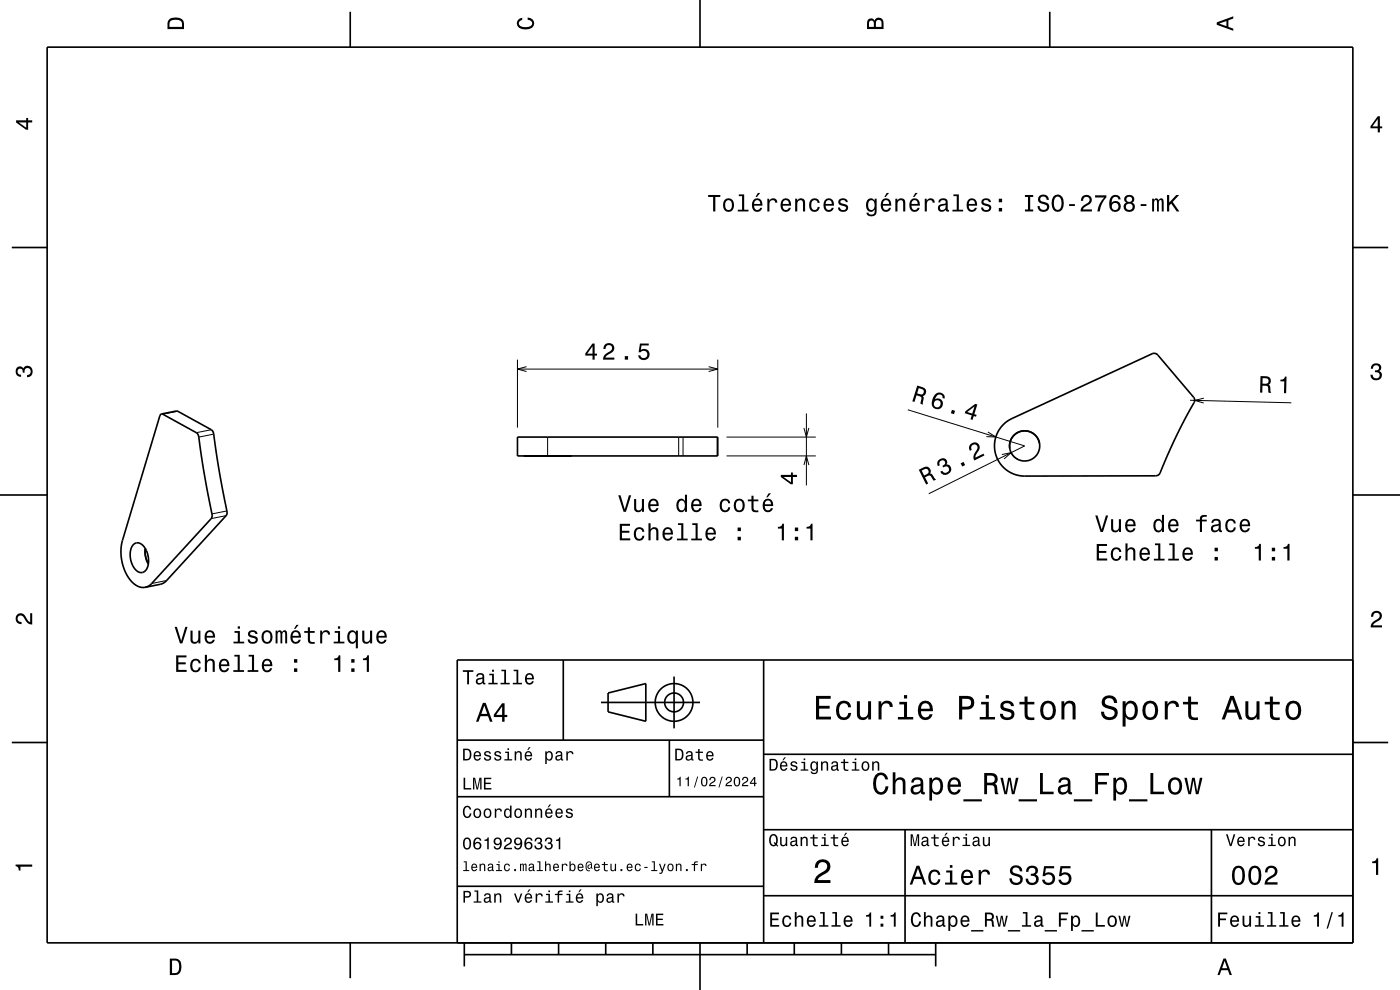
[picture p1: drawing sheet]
<svg xmlns="http://www.w3.org/2000/svg" width="297mm" height="210mm" viewBox="0 0 297 210" stroke-linecap="round" stroke-linejoin="round" font-family="sans-serif">
<g fill="none" stroke="#000" stroke-width=".21">
<path d="M109.8 76.3v14.4M109.8 78.3h42.5M111.7 77.8l-1.9 .5 1.9 .5M150.3 77.8l2 .5-2 .5M152.3 76.3v14.4M37.7 87.2l-3.2 .7M44.8 91.2l-3.1 .6M45.3 92.1l-3.1 .6M116.2 92.7v4M144 92.7v4M144.9 92.7v4M152.1 92.7v4"/>
<path d="M154.1 96.7h19M154.1 92.7h19M170.6 90.8l.5 1.9 .5-1.9M170.6 98.6l.5-1.9 .5 1.9M171.1 87.7v15.3M192.6 86.9l24.8 7.7-20.4 10.1M209.6 91.6l1.7 1.1-2-.1M212.5 96.4l2-.4-1.5 1.3M214.5 96l.6 .8 .8 .6M252.4 84.9l21.5 .5M255.4 84.5l-2 .4 2 .6M48 109.4l-3.2 .6"/>
<path d="M48.1 108.4l-3.1 .6M35.3 123.1l-3.1 .7"/>
</g>
<g fill="none" stroke="#000" stroke-width=".35">
<path d="M10 10h277v190h-277zM74.3 2.5v7.5M148.5 0v10M222.7 2.5v7.5M2.5 52.5h7.5M287 52.5h7.5M34.3 87.8l3.3-.6 6.5 3.5a1.87 1.87 0 0 1 1.3 2.2l1.3 7.9 1.3 7a1.92 1.92 0 0 1 0 1.6l-12.8 13.9-1.1 .6-3.3 .7M34.3 87.8l6.6 3.6a1.87 1.87 0 0 1 1.4 2.1l1.1 7.7 1.4 7.2a1.9 1.9 0 0 1 0 1.6l-12.7 13.8-.6 .5-.7 .3M34.3 87.8l-.4 .4-7.9 26.5a9.3 9.3 0 0 0 2.9 9.4l.9 .4 1 .1M109.8 92.7h42.5v4h-42.5zM212.8 90.1l1.9-1.3 29.7-13.8a1.3 1.3 0 0 1 1.7 .9l6.5 7.6a1.77 1.77 0 0 1 .7 1.9l-3.6 6.7-3.2 7.4a1.75 1.75 0 0 1-1.3 1.4l-27.8 .1a6.4 6.4 0 0 1-5.9-4 6.4 6.4 0 0 1 1.3-6.9zM220.5 94a3.2 3.2 0 0 0-3.7-2.6 3.2 3.2 0 0 0-2.6 3.7"/>
<path d="M0 105h10M28.3 115.5a1.58 1.58 0 0 1 2.5 .8 4.2 4.2 0 0 1-.1 4.9 1.63 1.63 0 0 1-2.4-1 4.4 4.4 0 0 1 0-4.7zM30.8 116.4l.1 1.6 .6 1.6M287 105h10M119.5 140v17M162 140v60M287 140h-190v60M2.5 157.5h7.5M97 157h65M127.5 149h21M129 147l8-2v8l-8-2zM142 157v12"/>
<path d="M143 143.5v11M287 157.5h7.5M97 169h65M162 176h125M162 160h125M192 176v24M257 176v24M97 188h65M162 190h125M74.3 200v7.5M98.5 202.5h100M98.5 200v5"/>
<path d="M108.5 200v2.5M118.5 200v2.5M128.5 200v2.5M138.5 200v2.5M148.5 200v10M158.5 200v2.5M168.5 200v2.5M178.5 200v2.5M188.5 200v2.5M198.5 200v5M222.7 200v7.5"/>
<circle cx="217.4" cy="94.6" r="3.2"/>
<circle cx="143" cy="149" r="2"/>
<circle cx="143" cy="149" r="4"/>
</g>
<g fill="#000">
<path d="M36 4a2.18 2.18 0 0 0-.5 2.2h3.5v-1.2a1.43 1.43 0 0 0-1.7-1.3zM36.3 4.4a2.15 2.15 0 0 1 2.2 .3l.1 1h-2.6v-1z" fill-rule="evenodd"/>
<path d="M109.9 4.2l.9-.4v.4a.7 .7 0 0 0-.7 .5 .7 .7 0 0 0 .3 .8 1.7 1.7 0 0 0 2.5-.5 .9 .9 0 0 0-1-.8v-.5a1.24 1.24 0 0 1 1.4 1.1 1.24 1.24 0 0 1-1 1.4 2.22 2.22 0 0 1-2.5-.7l-.2-.5z" fill-rule="evenodd"/>
<path d="M184.2 4.2l-.3 .7v1.3h3.5v-1.3a.98 .98 0 0 0-.7-1.1 .98 .98 0 0 0-1.2 .6 .84 .84 0 0 0-1.3-.2zM184.5 4.5a.54 .54 0 0 1 .6-.1 .54 .54 0 0 1 .3 .6v.7h-1zM185.9 4.4a.62 .62 0 0 1 .8-.1 .62 .62 0 0 1 .3 .6v.8h-1.2z" fill-rule="evenodd"/>
<path d="M258.1 4.7v.6l3.5 1.2v-.4l-1-.4v-1.4l1-.4v-.4zM258.6 5l1.6-.5v1z" fill-rule="evenodd"/>
<path d="M3.4 25.5v.5l2.1 1.5h.5v-1.5h.8v-.5h-.8v-.5h-.4v.5zM4 26h1.6v1.1z" fill-rule="evenodd"/>
<path d="M292.3 24.7l-1.6 2.1v.4h1.6v.9h.4v-.9h.5v-.4h-.5v-2.1zM292.3 25.2v1.6h-1.1z" fill-rule="evenodd"/>
<path d="M150.2 41.4v.4h1.1v3.1h.5v-3.1h1v-.4zM153.7 42.4a1.53 1.53 0 0 0 .9 2.6 1.48 1.48 0 0 0 1.1-1.5 1.48 1.48 0 0 0-1.1-1.4l-.5 .1zM154 42.7a.67 .67 0 0 1 .7-.2 .67 .67 0 0 1 .5 .5 1.11 1.11 0 0 1-.6 1.6 1.17 1.17 0 0 1-.6-1.9zM156.7 41.2v.4h.7v2.9h-.9v.4h2.3v-.4h-.9v-3.3zM160.8 40.9l-.5 .9h.3l.7-.9zM159.8 42.4a1.54 1.54 0 0 0 .8 2.6 1.05 1.05 0 0 0 1.1-.9h-.4l-.3 .3-.3 .2a.76 .76 0 0 1-.7-1h1.7a1.16 1.16 0 0 0-.4-1.3 1.16 1.16 0 0 0-1.5 .1zM160.2 42.7a.66 .66 0 0 1 .8-.2 .66 .66 0 0 1 .3 .8h-1.3zM162.8 42.1v2.8h.4v-1.6a.67 .67 0 0 1 .4-.8 .67 .67 0 0 1 .8 .3l.1 .2h.4a.89 .89 0 0 0-.7-.9 .89 .89 0 0 0-1 .5v-.5zM165.9 42.4a1.54 1.54 0 0 0 .8 2.6 1.06 1.06 0 0 0 1.1-.9h-.5l-.2 .3-.4 .2a.76 .76 0 0 1-.7-1h1.8a1.16 1.16 0 0 0-.5-1.3 1.16 1.16 0 0 0-1.4 .1zM166.2 42.7a.66 .66 0 0 1 .8-.2 .66 .66 0 0 1 .4 .8h-1.4zM168.7 42.1v2.8h.4v-1.6a.63 .63 0 0 1 .4-.8 .63 .63 0 0 1 .8 .4v2h.5v-1.8a.89 .89 0 0 0-.6-1 .89 .89 0 0 0-1.1 .5v-.5zM172 42.4a1.52 1.52 0 0 0 .8 2.6 1.06 1.06 0 0 0 1.1-1.1h-.4a.67 .67 0 0 1-.7 .7 .67 .67 0 0 1-.7-.6 1.12 1.12 0 0 1 .7-1.6 .6 .6 0 0 1 .7 .6h.4a1.09 1.09 0 0 0-.8-.9 1.09 1.09 0 0 0-1.1 .3zM175 42.4a1.54 1.54 0 0 0 .8 2.6 1.05 1.05 0 0 0 1.1-.9h-.5l-.2 .3-.4 .2a.76 .76 0 0 1-.6-1h1.7a1.16 1.16 0 0 0-.5-1.3 1.16 1.16 0 0 0-1.4 .1zM175.3 42.7a.66 .66 0 0 1 .8-.2 .66 .66 0 0 1 .4 .8h-1.3zM178.1 42.3a.76 .76 0 0 0-.2 .8 .76 .76 0 0 0 .7 .5l.9 .4a.63 .63 0 0 1-.6 .6 .63 .63 0 0 1-.7-.6h-.4a1.07 1.07 0 0 0 1.2 .9 1.07 1.07 0 0 0 .9-1.2l-.4-.3-1.1-.3a.54 .54 0 0 1 .4-.7 .54 .54 0 0 1 .6 .5h.5a1.03 1.03 0 0 0-.7-.9 1.03 1.03 0 0 0-1.1 .3zM184 42.4a1.57 1.57 0 0 0 .8 2.6l.4-.2 .4-.4a.73 .73 0 0 1-.4 1 .73 .73 0 0 1-1-.3h-.4a1.1 1.1 0 0 0 1.3 .8 1.1 1.1 0 0 0 .9-1.2v-2.6h-.4v.5l-.4-.4a.9 .9 0 0 0-1.2 .2zM184.3 42.7a.63 .63 0 0 1 .7-.2 .63 .63 0 0 1 .5 .6 1.11 1.11 0 0 1-.7 1.5 1.2 1.2 0 0 1-.5-1.9zM188.1 40.9l-.5 .9h.3l.7-.9zM187.1 42.4a1.54 1.54 0 0 0 .8 2.6 1.06 1.06 0 0 0 1.1-.9h-.4l-.2 .3-.4 .2a.76 .76 0 0 1-.7-1h1.8a1.16 1.16 0 0 0-.5-1.3 1.16 1.16 0 0 0-1.5 .1zM187.5 42.7a.66 .66 0 0 1 .8-.2 .66 .66 0 0 1 .3 .8h-1.3zM189.9 42.1v2.8h.5v-1.6a.63 .63 0 0 1 .4-.8 .63 .63 0 0 1 .8 .4v2h.4v-1.8a.89 .89 0 0 0-.6-1 .89 .89 0 0 0-1 .5v-.5zM194.2 40.9l-.5 .9h.3l.7-.9zM193.2 42.4a1.54 1.54 0 0 0 .8 2.6 1.06 1.06 0 0 0 1.1-.9h-.4l-.3 .3-.3 .2a.76 .76 0 0 1-.7-1h1.7a1.16 1.16 0 0 0-.4-1.3 1.16 1.16 0 0 0-1.5 .1zM193.6 42.7a.66 .66 0 0 1 .8-.2 .66 .66 0 0 1 .3 .8h-1.3zM196.2 42.1v2.8h.4v-1.6a.66 .66 0 0 1 .4-.8 .66 .66 0 0 1 .8 .3l.1 .2h.4a.89 .89 0 0 0-.7-.9 .89 .89 0 0 0-1 .5v-.5zM199.3 42.3l-.2 .6h.4a.55 .55 0 0 1 .6-.5 .55 .55 0 0 1 .4 .8h-.2a.98 .98 0 0 0-1.1 .3 .98 .98 0 0 0 0 1.2 1.06 1.06 0 0 0 1.5-.2l.1 .3 .5 .1v-.4h-.2v-1.6a1.02 1.02 0 0 0-1.8-.6zM199.5 43.8l1.1-.3a.77 .77 0 0 1-.2 .9 .77 .77 0 0 1-.9 0l-.1-.3zM202.3 41.2v.4h.7v2.9h-.9v.4h2.2v-.4h-.9v-3.3zM205.4 42.4a1.54 1.54 0 0 0 .8 2.6 1.05 1.05 0 0 0 1-.9h-.4l-.2 .3-.4 .2a.76 .76 0 0 1-.7-1h1.8a1.16 1.16 0 0 0-.5-1.3 1.16 1.16 0 0 0-1.4 .1zM205.7 42.7a.66 .66 0 0 1 .8-.2 .66 .66 0 0 1 .3 .8h-1.3zM208.4 42.3a.76 .76 0 0 0-.2 .8 .76 .76 0 0 0 .7 .5l.9 .4a.63 .63 0 0 1-.6 .6 .63 .63 0 0 1-.6-.6h-.5a1.07 1.07 0 0 0 1.2 .9 1.07 1.07 0 0 0 .9-1.2l-.4-.3-1.1-.3a.54 .54 0 0 1 .5-.7 .54 .54 0 0 1 .6 .5h.4a1.03 1.03 0 0 0-.7-.9 1.03 1.03 0 0 0-1.1 .3zM211.9 44.1v.8h.7v-.8zM211.9 42.1v.8h.7v-.8zM217.4 41.4v.4h.7v2.6h-.7v.5h1.8v-.5h-.7v-2.6h.7v-.4zM220.5 41.6a.96 .96 0 0 0-.3 1 .96 .96 0 0 0 1 .6 .77 .77 0 0 1 .9 1 .83 .83 0 0 1-1 .3 .83 .83 0 0 1-.6-.8h-.4a1.21 1.21 0 0 0 1.5 1.3 1.21 1.21 0 0 0 .7-1.8l-.8-.3a.71 .71 0 0 1-.8-.7 .7 .7 0 0 1 .7-.5 .7 .7 0 0 1 .6 .7h.5a1.17 1.17 0 0 0-.7-1.1 1.17 1.17 0 0 0-1.3 .3zM223.4 41.7a2.53 2.53 0 0 0 .4 3.1 1.21 1.21 0 0 0 1.8-.9 1.94 1.94 0 0 0-.9-2.6l-.9 .1zM224 41.8l.4-.1a1.7 1.7 0 0 1 .3 2.7l-.3 .1a1.13 1.13 0 0 1-.8-1.4v-.6zM226.8 43.3v.4h1.2v-.4zM229.6 41.7l-.3 .9h.5a.71 .71 0 0 1 .5-.8 .71 .71 0 0 1 .8 .5 .71 .71 0 0 1-.5 .8 1.8 1.8 0 0 0-1.4 1.8h2.4v-.5h-1.9a2.2 2.2 0 0 1 1.5-1.1 1.13 1.13 0 0 0 .1-1.7 1.13 1.13 0 0 0-1.7 .1zM232.3 41.4v.5h1.9a5.2 5.2 0 0 0-1.4 3h.5a5.3 5.3 0 0 1 1.4-3v-.5zM235.8 41.6l-.4 .9a1.75 1.75 0 0 0 1.2 2.5 1.15 1.15 0 0 0 1.1-1.6 1.15 1.15 0 0 0-1.9-.4 1.02 1.02 0 0 1 .8-1.3 .59 .59 0 0 1 .7 .6h.4a1.12 1.12 0 0 0-.7-.9 1.12 1.12 0 0 0-1.2 .2zM235.8 43.8a.75 .75 0 0 1 1.5 0 .75 .75 0 0 1-1.5 0zM238.8 41.6a.84 .84 0 0 0 .1 1.4 1.11 1.11 0 0 0-.4 1.5 1.11 1.11 0 0 0 1.6 .4 1.03 1.03 0 0 0 .7-.9 1.03 1.03 0 0 0-.6-1 .89 .89 0 0 0 .4-1.1 .89 .89 0 0 0-1-.6zM238.8 43.9a.75 .75 0 0 1 1.5 0 .75 .75 0 0 1-1.5 0zM239 42.3a.59 .59 0 0 1 1.1 0 .59 .59 0 0 1-1.1 0zM242 43.3v.4h1.2v-.4zM244.4 42.1v2.8h.4v-1.9l.2-.5h.3l.1 .2v2.2h.4l.1-2.1 .3-.4 .2 .2 .1 .4v1.9h.4v-1.9a.69 .69 0 0 0-.6-.9l-.5 .3-.2-.2-.3-.1-.5 .3v-.3zM247.6 41.4v3.5h.4v-1.3l.5-.4 1.1 1.7h.6l-1.4-2.1 1.4-1.4h-.7l-1.5 1.6v-1.6z" fill-rule="evenodd"/>
<path d="M125.7 72.9l-1.5 2.1v.4h1.5v.9h.4v-.9h.6v-.4h-.6v-2.1zM125.7 73.5v1.5h-1.1zM128.3 73.1l-.3 .9h.5a.7 .7 0 0 1 .5-.8 .7 .7 0 0 1 .8 .5 .7 .7 0 0 1-.5 .9 1.8 1.8 0 0 0-1.4 1.7h2.4v-.4h-1.9a2.25 2.25 0 0 1 1.5-1.2 1.13 1.13 0 0 0 .1-1.7 1.13 1.13 0 0 0-1.7 .1zM132.5 75.5v.8h.7v-.8zM135.8 72.9l-.3 1.8h.4a.8 .8 0 0 1 1.2-.2 .8 .8 0 0 1-.1 1.2 .8 .8 0 0 1-1.2-.3h-.4a1.21 1.21 0 0 0 1.5 1 1.21 1.21 0 0 0 .8-1.6 1.21 1.21 0 0 0-1.8-.6l.2-.9h1.5v-.4z" fill-rule="evenodd"/>
<path d="M291.1 77.4a1.08 1.08 0 0 1 1.4-.2 1.08 1.08 0 0 1 .4 1.2l-.3 .3a1.06 1.06 0 0 1 .5 1.3 1.06 1.06 0 0 1-1.2 .7 1.1 1.1 0 0 1-1.2-1.2h.5a.71 .71 0 0 0 1 .8 .71 .71 0 0 0 .1-1.3h-.6v-.4a.61 .61 0 0 0 .8-.3 .61 .61 0 0 0-.2-.8 .61 .61 0 0 0-.9 .2l-.1 .5h-.5z" fill-rule="evenodd"/>
<path d="M3.6 78a.86 .86 0 0 1 1.4 .2 1.06 1.06 0 0 1 1.2-.6 1.06 1.06 0 0 1 .7 1.2 1.1 1.1 0 0 1-1.2 1.2v-.4a.71 .71 0 0 0 .8-1 .71 .71 0 0 0-1.3-.1v.6h-.4a.61 .61 0 0 0-.3-.8 .61 .61 0 0 0-.8 .2 .61 .61 0 0 0 .2 .8l.6 .2v.4a1.15 1.15 0 0 1-1.2-.6 1.15 1.15 0 0 1 .3-1.3z" fill-rule="evenodd"/>
<path d="M194.6 81.8l-1 3.3 .4 .2 .4-1.4a.85 .85 0 0 1 1 .8l-.1 1 .5 .1 .2-1.5-.3-.3a.97 .97 0 0 0 .8-.9 .97 .97 0 0 0-.8-1zM194.9 82.3a1.08 1.08 0 0 1 1.1 .7 .6 .6 0 0 1-.3 .6 .6 .6 0 0 1-.6 0l-.5-.2z" fill-rule="evenodd"/>
<path d="M198.3 83.7l-.2 .3a1.75 1.75 0 0 0 .4 2.8 1.15 1.15 0 0 0 1.6-1.2 1.15 1.15 0 0 0-1.8-.9 1.02 1.02 0 0 1 1.2-1 .58 .58 0 0 1 .5 .7l.4 .2a1.15 1.15 0 0 0-.7-1.3 1.15 1.15 0 0 0-1.4 .4zM198.1 85.7a.75 .75 0 0 1 1.4 0 .75 .75 0 0 1-1.4 0zM201.9 86.9l-.2 .8 .7 .2 .2-.8zM204.8 87.2l-.1 .5 1.4 .4-.2 .8 .4 .2 .3-.9 .5 .2 .1-.4-.5-.1 .6-2.1-.4-.1zM205.2 87.4l1.5-1.2-.4 1.5z" fill-rule="evenodd"/>
<path d="M267.4 79.8l-.1 3.5h.5v-1.5a1.09 1.09 0 0 1 1.2 .3l.1 1.2h.6l-.3-1.5-.3-.2a.97 .97 0 0 0 .5-1.1 .97 .97 0 0 0-1-.7zM267.9 80.2a1.09 1.09 0 0 1 1.2 .4 .6 .6 0 0 1-.1 .6 .6 .6 0 0 1-.6 .2h-.6z" fill-rule="evenodd"/>
<path d="M271.6 80.5a.77 .77 0 0 0 1-.6h.3l-.1 3.5h-.4v-2.5h-.8z" fill-rule="evenodd"/>
<path d="M131.5 111.1v3.5h2.2v-.4h-1.8v-1.2h1.6v-.4h-1.6v-1.1h1.8v-.4zM134.8 112.2a1.53 1.53 0 0 0 .8 2.5 1.05 1.05 0 0 0 1.1-1.1h-.4a.67 .67 0 0 1-.7 .7 .67 .67 0 0 1-.7-.6 1.12 1.12 0 0 1 .7-1.5 .59 .59 0 0 1 .7 .6h.4a1.09 1.09 0 0 0-.8-1 1.09 1.09 0 0 0-1.1 .4zM137.6 111v3.6h.4v-1.5a.63 .63 0 0 1 .4-.8 .63 .63 0 0 1 .8 .3v2h.5v-1.8a.88 .88 0 0 0-.6-.9 .88 .88 0 0 0-1.1 .4v-1.3zM140.8 112.2a1.54 1.54 0 0 0 .8 2.5 1.06 1.06 0 0 0 1.1-.9h-.4l-.2 .4-.4 .1a.76 .76 0 0 1-.7-.9h1.8a1.16 1.16 0 0 0-.5-1.4 1.16 1.16 0 0 0-1.5 .2zM141.2 112.4a.66 .66 0 0 1 .8-.1 .66 .66 0 0 1 .3 .7h-1.3zM143.8 111v.4h.7v2.8h-.9v.4h2.3v-.4h-.9v-3.2zM146.9 111v.4h.7v2.8h-1v.4h2.3v-.4h-.9v-3.2zM149.9 112.2a1.54 1.54 0 0 0 .8 2.5 1.06 1.06 0 0 0 1.1-.9h-.4l-.2 .4-.4 .1a.76 .76 0 0 1-.7-.9h1.8a1.17 1.17 0 0 0-.5-1.4 1.17 1.17 0 0 0-1.5 .2zM150.3 112.4a.66 .66 0 0 1 .8-.1 .66 .66 0 0 1 .3 .7h-1.3zM156.5 113.9v.7h.7v-.7zM156.5 111.9v.8h.7v-.8z" fill-rule="evenodd"/>
<path d="M131.2 105.1l1.1 3.5h.5l1.1-3.5h-.5l-.9 2.9-.9-2.9zM134.5 105.9v1.7a.89 .89 0 0 0 .6 1 .89 .89 0 0 0 1.1-.4v.4h.4v-2.7h-.4v1.5a.65 .65 0 0 1-.4 .8 .65 .65 0 0 1-.8-.3v-2zM137.8 106.2a1.54 1.54 0 0 0 .8 2.5 1.06 1.06 0 0 0 1.1-.9h-.5l-.2 .3-.3 .2a.76 .76 0 0 1-.7-1h1.7a1.16 1.16 0 0 0-.5-1.3 1.16 1.16 0 0 0-1.4 .2zM138.1 106.4a.66 .66 0 0 1 .8-.2 .66 .66 0 0 1 .4 .8h-1.3zM143.8 106.2a1.58 1.58 0 0 0 .7 2.5l.5-.2 .3-.3v.4h.5v-3.7h-.5v1.4a.89 .89 0 0 0-1.5-.1zM144.1 106.4a.62 .62 0 0 1 .7-.2 .62 .62 0 0 1 .4 .6 1.12 1.12 0 0 1-.6 1.5 1.19 1.19 0 0 1-.5-1.9zM146.9 106.2a1.54 1.54 0 0 0 .8 2.5 1.05 1.05 0 0 0 1.1-.9h-.4l-.3 .3-.3 .2a.76 .76 0 0 1-.7-1h1.7a1.16 1.16 0 0 0-.4-1.3 1.16 1.16 0 0 0-1.5 .2zM147.3 106.4a.66 .66 0 0 1 .8-.2 .66 .66 0 0 1 .3 .8h-1.3zM153 106.2a1.53 1.53 0 0 0 .8 2.5 1.07 1.07 0 0 0 1.1-1.1h-.4a.67 .67 0 0 1-.6 .7 .67 .67 0 0 1-.7-.6 1.11 1.11 0 0 1 .6-1.5 .6 .6 0 0 1 .7 .6h.4a1.09 1.09 0 0 0-.7-1 1.09 1.09 0 0 0-1.2 .4zM156 106.2a1.53 1.53 0 0 0 .8 2.5 1.48 1.48 0 0 0 1.2-1.5 1.48 1.48 0 0 0-1.2-1.4l-.5 .1zM156.3 106.4a.67 .67 0 0 1 .7-.2 .67 .67 0 0 1 .5 .6 1.11 1.11 0 0 1-.7 1.5 1.17 1.17 0 0 1-.5-1.9zM159.4 105.2v.8h-.7v.3h.7v1.8a1.04 1.04 0 0 0 1.5 .5v-.3a.68 .68 0 0 1-1-.4v-1.6h1v-.3h-1v-.8zM163.1 104.6l-.5 .9h.3l.7-.9zM162.1 106.2a1.54 1.54 0 0 0 .8 2.5 1.05 1.05 0 0 0 1.1-.9h-.5l-.2 .3-.4 .2a.76 .76 0 0 1-.7-1h1.8a1.16 1.16 0 0 0-.5-1.3 1.16 1.16 0 0 0-1.4 .2zM162.4 106.4a.66 .66 0 0 1 .8-.2 .66 .66 0 0 1 .4 .8h-1.4z" fill-rule="evenodd"/>
<path d="M165 111.8v.3h.8v2.5h.5v-3.5h-.3a.78 .78 0 0 1-1 .7zM168.6 113.9v.7h.7v-.7zM168.6 111.9v.8h.7v-.8zM171.1 111.8v.3h.8v2.5h.5v-3.5h-.4a.77 .77 0 0 1-.9 .7z" fill-rule="evenodd"/>
<path d="M165.6 100.7v.5l2.2 1.5h.4v-1.5h.9v-.5h-.9v-.5h-.4v.5zM166.2 101.2h1.6v1.1z" fill-rule="evenodd"/>
<path d="M194.9 99.6l1.6 3.2 .4-.2-.7-1.4a.85 .85 0 0 1 1.4 0l.5 .8 .5-.3-.9-1.2h-.4a.97 .97 0 0 0-.1-1.2 .97 .97 0 0 0-1.2-.2zM195.5 99.8a1.07 1.07 0 0 1 1.3-.3 .6 .6 0 0 1 .2 .7 .6 .6 0 0 1-.5 .4l-.5 .3z" fill-rule="evenodd"/>
<path d="M199.1 97.6a1.07 1.07 0 0 0-.1 1.3l.4-.2a.62 .62 0 0 1-.1-.8 .62 .62 0 0 1 .9-.2 .62 .62 0 0 1 .1 .9l-.4 .2 .2 .4a.72 .72 0 0 1 1-.1 .72 .72 0 0 1 0 1.1 .72 .72 0 0 1-1-.1l-.2-.2-.4 .2a1.18 1.18 0 0 0 1.9 .3 1.18 1.18 0 0 0-.3-1.9h-.3a.9 .9 0 0 0-.2-1.1 .9 .9 0 0 0-1.2 0zM203.8 98.3l.3 .7 .7-.3-.4-.7zM205.8 94.3a1.14 1.14 0 0 0-.1 1.3l.5-.2a.7 .7 0 0 1 0-1 .7 .7 0 0 1 1 .1 .7 .7 0 0 1 0 1 1.8 1.8 0 0 0-.5 2.2l2.1-1.1-.2-.4-1.7 .9a2.22 2.22 0 0 1 .8-1.7 1.11 1.11 0 0 0-.4-1.5 1.11 1.11 0 0 0-1.5 .4z" fill-rule="evenodd"/>
<path d="M232.7 115.4v3.5h2.2v-.4h-1.8v-1.2h1.6v-.4h-1.6v-1.1h1.7v-.4zM235.9 116.5a1.53 1.53 0 0 0 .9 2.5 1.07 1.07 0 0 0 1.1-1.1h-.4a.67 .67 0 0 1-.7 .7 .67 .67 0 0 1-.7-.6 1.11 1.11 0 0 1 .7-1.5 .6 .6 0 0 1 .6 .6h.5a1.09 1.09 0 0 0-.8-1 1.09 1.09 0 0 0-1.2 .4zM238.8 115.3v3.6h.4v-1.6a.64 .64 0 0 1 .4-.7 .64 .64 0 0 1 .8 .3v2h.5v-1.8a.88 .88 0 0 0-.6-1 .88 .88 0 0 0-1.1 .5v-1.3zM242 116.5a1.54 1.54 0 0 0 .8 2.5 1.06 1.06 0 0 0 1.1-.9h-.4l-.3 .4-.3 .1a.76 .76 0 0 1-.7-.9h1.8a1.16 1.16 0 0 0-.5-1.4 1.16 1.16 0 0 0-1.5 .2zM242.4 116.7a.66 .66 0 0 1 .8-.1 .66 .66 0 0 1 .3 .7h-1.3zM245 115.3v.3h.7v2.9h-.9v.4h2.3v-.4h-.9v-3.2zM248 115.3v.3h.7v2.9h-.9v.4h2.3v-.4h-.9v-3.2zM251.1 116.5a1.54 1.54 0 0 0 .8 2.5 1.06 1.06 0 0 0 1.1-.9h-.4l-.2 .4-.4 .1a.76 .76 0 0 1-.7-.9h1.8a1.16 1.16 0 0 0-.5-1.4 1.16 1.16 0 0 0-1.5 .2zM251.5 116.7a.66 .66 0 0 1 .8-.1 .66 .66 0 0 1 .3 .7h-1.3zM257.7 118.1v.8h.7v-.8zM257.7 116.2v.7h.7v-.7z" fill-rule="evenodd"/>
<path d="M232.3 109.3l1.2 3.5h.5l1.1-3.5h-.5l-.9 3-.9-3zM235.7 110.1v1.8a.89 .89 0 0 0 .6 1 .89 .89 0 0 0 1.1-.5v.4h.4v-2.7h-.4v1.6a.65 .65 0 0 1-.4 .8 .65 .65 0 0 1-.8-.3l-.1-2.1zM239 110.4a1.55 1.55 0 0 0 .8 2.5 1.06 1.06 0 0 0 1.1-.8h-.5l-.2 .3-.4 .1a.76 .76 0 0 1-.7-.9h1.8a1.17 1.17 0 0 0-.5-1.4 1.17 1.17 0 0 0-1.4 .2zM239.3 110.6a.66 .66 0 0 1 .8-.1 .66 .66 0 0 1 .4 .7h-1.4zM245 110.4a1.57 1.57 0 0 0 .7 2.5l.5-.1 .3-.4v.4h.4v-3.6h-.4v1.3a.89 .89 0 0 0-1.5-.1zM245.3 110.7a.62 .62 0 0 1 .7-.2 .62 .62 0 0 1 .4 .5 1.12 1.12 0 0 1-.6 1.5 1.19 1.19 0 0 1-.5-1.8zM248.1 110.4a1.54 1.54 0 0 0 .8 2.5 1.06 1.06 0 0 0 1.1-.8h-.5l-.2 .3-.4 .1a.76 .76 0 0 1-.6-.9h1.7a1.17 1.17 0 0 0-.5-1.3 1.17 1.17 0 0 0-1.4 .1zM248.4 110.6a.66 .66 0 0 1 .8-.1 .66 .66 0 0 1 .4 .7h-1.3zM253.7 110.2v.4h.9v2.2h.4v-2.2h1v-.4h-1a.5 .5 0 0 1 .6-.6h.4v-.4a1.04 1.04 0 0 0-1.4 .8v.2zM257.3 110.3l-.3 .6h.4a.55 .55 0 0 1 .7-.5 .55 .55 0 0 1 .3 .8h-.2a1 1 0 0 0-1 .2 1 1 0 0 0-.3 1.1 .93 .93 0 0 0 1.7 0l.1 .3 .5 .1v-.4h-.2v-1.6a1.02 1.02 0 0 0-1.7-.6zM257.4 111.8l1.1-.3a.77 .77 0 0 1-.2 .8 .77 .77 0 0 1-.9 .1zM260.2 110.4a1.53 1.53 0 0 0 .9 2.5 1.07 1.07 0 0 0 1.1-1h-.4a.67 .67 0 0 1-.7 .6 .67 .67 0 0 1-.7-.6 1.11 1.11 0 0 1 .7-1.5 .6 .6 0 0 1 .6 .6h.5a1.09 1.09 0 0 0-.8-.9 1.09 1.09 0 0 0-1.2 .3zM263.3 110.4a1.55 1.55 0 0 0 .8 2.5 1.06 1.06 0 0 0 1.1-.8h-.5l-.2 .3-.4 .1a.76 .76 0 0 1-.7-.9h1.8a1.17 1.17 0 0 0-.5-1.3 1.17 1.17 0 0 0-1.4 .1zM263.6 110.6a.66 .66 0 0 1 .8-.1 .66 .66 0 0 1 .3 .7h-1.3z" fill-rule="evenodd"/>
<path d="M266.2 116v.4h.8v2.5h.5v-3.5h-.4a.77 .77 0 0 1-.9 .6zM269.8 118.1v.8h.7v-.8zM269.8 116.2v.7h.7v-.7zM272.3 116v.4h.8v2.5h.5v-3.5h-.4a.77 .77 0 0 1-.9 .6z" fill-rule="evenodd"/>
<path d="M3.6 130.4a1.22 1.22 0 0 1 2 .7l.4 .6 .4 .3v-1.9h.4v2.4a1.8 1.8 0 0 1-1.7-1.4 .71 .71 0 0 0-.9-.5 .71 .71 0 0 0-.5 .8 .71 .71 0 0 0 .9 .5v.5a1.18 1.18 0 0 1-1.2-.7 1.18 1.18 0 0 1 .2-1.3z" fill-rule="evenodd"/>
<path d="M37 133l1.2 3.5h.5l1.1-3.5h-.5l-.9 3-.9-3zM40.4 133.8v1.8a.89 .89 0 0 0 .6 .9 .89 .89 0 0 0 1.1-.4v.4h.4v-2.7h-.4v1.5a.64 .64 0 0 1-.4 .8 .64 .64 0 0 1-.8-.3v-2zM43.7 134.1a1.54 1.54 0 0 0 .8 2.5 1.06 1.06 0 0 0 1.1-.9h-.5l-.2 .4-.4 .1a.76 .76 0 0 1-.6-.9h1.7a1.17 1.17 0 0 0-.5-1.4 1.17 1.17 0 0 0-1.4 .2zM44 134.3a.66 .66 0 0 1 .8-.2 .66 .66 0 0 1 .4 .8h-1.3zM49.7 133.9v.3h.7v1.9h-.9v.4h2.3v-.4h-.9v-2.2zM50.4 132.9v.5h.5v-.5zM52.9 133.9a.75 .75 0 0 0-.3 .8 .75 .75 0 0 0 .8 .5l.8 .4a.63 .63 0 0 1-.6 .6 .63 .63 0 0 1-.6-.6h-.5a1.07 1.07 0 0 0 1.2 1 1.07 1.07 0 0 0 1-1.2l-.5-.4-1.1-.3a.54 .54 0 0 1 .5-.7 .54 .54 0 0 1 .6 .5h.4a1.03 1.03 0 0 0-.7-.9 1.03 1.03 0 0 0-1 .3zM55.8 134.1a1.53 1.53 0 0 0 .8 2.5 1.48 1.48 0 0 0 1.2-1.5 1.48 1.48 0 0 0-1.2-1.4l-.4 .1zM56.1 134.3a.67 .67 0 0 1 .7-.2 .67 .67 0 0 1 .5 .6 1.11 1.11 0 0 1-.7 1.5 1.17 1.17 0 0 1-.5-1.9zM58.5 133.8v2.7h.4v-2.1l.2-.3h.3l.1 .3v2.1h.4v-2.1l.4-.4 .2 .2v.4v1.9h.4v-1.9a.69 .69 0 0 0-.5-.9l-.6 .4-.1-.3-.4-.1-.4 .4v-.3zM62.9 132.5l-.5 .9h.3l.7-.9zM61.9 134.1a1.54 1.54 0 0 0 .8 2.5 1.06 1.06 0 0 0 1.1-.9h-.4l-.3 .4-.3 .1a.76 .76 0 0 1-.7-.9h1.7a1.16 1.16 0 0 0-.4-1.4 1.16 1.16 0 0 0-1.5 .2zM62.3 134.3a.66 .66 0 0 1 .8-.2 .66 .66 0 0 1 .3 .8h-1.3zM65.3 133.1v.8h-.8v.3h.8v1.8a1.05 1.05 0 0 0 1.5 .5v-.3l-1-.2v-.5v-1.3h1v-.3h-1v-.8zM67.9 133.8v2.7h.5v-1.6a.67 .67 0 0 1 .3-.8 .67 .67 0 0 1 .9 .3v.2h.4a.89 .89 0 0 0-.7-.9 .89 .89 0 0 0-1 .5v-.4zM71 133.9v.3h.7v1.9h-.9v.4h2.3v-.4h-1v-2.2zM71.7 132.9v.5h.5v-.5zM73.9 134.1a1.57 1.57 0 0 0 .8 2.5l.4-.1 .4-.4v1.4h.4v-3.7h-.4v.4l-.2-.2a.87 .87 0 0 0-1.4 .1zM74.3 134.3a.62 .62 0 0 1 .7-.2 .62 .62 0 0 1 .4 .6 1.11 1.11 0 0 1-.6 1.5 1.19 1.19 0 0 1-.5-1.9zM76.8 133.8v1.8a.89 .89 0 0 0 .7 .9 .89 .89 0 0 0 1-.4v.4h.4v-2.7h-.4v1.5a.64 .64 0 0 1-.4 .8 .64 .64 0 0 1-.8-.3v-2zM80.1 134.1a1.54 1.54 0 0 0 .8 2.5 1.06 1.06 0 0 0 1.1-.9h-.4l-.2 .4-.4 .1a.76 .76 0 0 1-.7-.9h1.8a1.16 1.16 0 0 0-.5-1.4 1.16 1.16 0 0 0-1.5 .2zM80.5 134.3a.66 .66 0 0 1 .8-.2 .66 .66 0 0 1 .3 .8h-1.3z" fill-rule="evenodd"/>
<path d="M291.2 129.9a1.18 1.18 0 0 1 1.9 .3 1.18 1.18 0 0 1-1 1.7l-.5 .3-.3 .5h1.9v.4h-2.4a1.8 1.8 0 0 1 1.4-1.8 .71 .71 0 0 0 .5-.8 .71 .71 0 0 0-.9-.5 .71 .71 0 0 0-.5 .8h-.4z" fill-rule="evenodd"/>
<path d="M37.4 139v3.5h2.2v-.4h-1.8v-1.2h1.6v-.4h-1.6v-1.1h1.8v-.4zM40.7 140.1a1.53 1.53 0 0 0 .8 2.5 1.06 1.06 0 0 0 1.1-1h-.4a.67 .67 0 0 1-.7 .6 .67 .67 0 0 1-.7-.6 1.12 1.12 0 0 1 .7-1.5 .6 .6 0 0 1 .6 .6h.5a1.09 1.09 0 0 0-.8-.9 1.09 1.09 0 0 0-1.1 .3zM43.5 138.9v3.6h.4v-1.5a.64 .64 0 0 1 .4-.8 .64 .64 0 0 1 .8 .3v2h.5v-1.8a.88 .88 0 0 0-.6-.9 .88 .88 0 0 0-1.1 .4v-1.3zM46.7 140.1a1.54 1.54 0 0 0 .8 2.5 1.06 1.06 0 0 0 1.1-.9h-.4l-.2 .4-.4 .1a.75 .75 0 0 1-.7-.9h1.8a1.16 1.16 0 0 0-.5-1.4 1.16 1.16 0 0 0-1.5 .2zM47.1 140.3a.66 .66 0 0 1 .8-.1 .66 .66 0 0 1 .3 .7h-1.3zM49.7 138.9v.4h.7v2.9h-.9v.3h2.3v-.3h-.9v-3.3zM52.8 138.9v.4h.6v2.9h-.9v.3h2.3v-.3h-.9v-3.3zM55.8 140.1a1.54 1.54 0 0 0 .8 2.5 1.05 1.05 0 0 0 1.1-.9h-.4l-.2 .4-.4 .1a.75 .75 0 0 1-.7-.9h1.8a1.16 1.16 0 0 0-.5-1.4 1.16 1.16 0 0 0-1.5 .2zM56.2 140.3a.66 .66 0 0 1 .8-.1 .66 .66 0 0 1 .3 .7h-1.3zM62.4 141.8v.7h.7v-.7zM62.4 139.8v.8h.7v-.8z" fill-rule="evenodd"/>
<path d="M70.9 139.7v.3h.8v2.5h.5v-3.5h-.3a.77 .77 0 0 1-1 .7zM74.5 141.8v.7h.7v-.7zM74.5 139.8v.8h.7v-.8zM77 139.7v.3h.8v2.5h.5v-3.5h-.4a.77 .77 0 0 1-.9 .7z" fill-rule="evenodd"/>
<path d="M98.2 158.8v2.5h.9a1.37 1.37 0 0 0 .7-2.2 1.56 1.56 0 0 0-1.6-.3zM98.6 159.1a.98 .98 0 0 1 1.1 .7 .98 .98 0 0 1-.6 1.2h-.5zM100.7 159.6a1.04 1.04 0 0 0-.2 1.2 1.04 1.04 0 0 0 1 .5l.5-.5h-.3l-.4 .3a.54 .54 0 0 1-.5-.7h1.3a.83 .83 0 0 0-.4-.9 .83 .83 0 0 0-1 .1zM100.9 159.7l.2-.1a.47 .47 0 0 1 .5 .1 .47 .47 0 0 1 .1 .5h-.9zM102.9 159.5l-.2 .1a.69 .69 0 0 0 .9 .9l.2 .1a.43 .43 0 0 1-.4 .5 .43 .43 0 0 1-.4-.4h-.3a.74 .74 0 0 0 .9 .7 .74 .74 0 0 0 .5-1l-1-.4a.38 .38 0 0 1 .3-.5 .38 .38 0 0 1 .4 .4h.3a.78 .78 0 0 0-1.2-.4zM105.1 159.5l-.2 .1a.69 .69 0 0 0 .9 .9l.2 .1a.43 .43 0 0 1-.4 .5 .43 .43 0 0 1-.5-.4h-.3a.74 .74 0 0 0 .9 .7 .74 .74 0 0 0 .5-1l-.9-.4a.38 .38 0 0 1 .3-.5 .38 .38 0 0 1 .4 .4h.3a.77 .77 0 0 0-1.2-.4zM107.2 159.4v.3h.5v1.3h-.7v.3h1.6v-.3h-.6v-1.6zM107.7 158.7v.4h.3v-.4zM109.2 159.4v1.9h.3v-1.1a.45 .45 0 0 1 .4-.6 .45 .45 0 0 1 .5 .5v1.2h.3v-1.3a.63 .63 0 0 0-.5-.7 .63 .63 0 0 0-.7 .4v-.3zM112.2 158.5l-.4 .6h.3l.5-.6zM111.5 159.6a1.04 1.04 0 0 0-.2 1.2 1.04 1.04 0 0 0 1.1 .5l.5-.5h-.3l-.5 .3a.54 .54 0 0 1-.5-.7h1.3a.83 .83 0 0 0-.4-.9 .83 .83 0 0 0-1 .1zM111.8 159.7l.1-.1a.48 .48 0 0 1 .5 .1 .48 .48 0 0 1 .2 .5h-1zM115.7 159.4v2.7h.3v-1.1a.66 .66 0 0 0 .7 .4 .66 .66 0 0 0 .5-.6 .91 .91 0 0 0 0-1.1 .91 .91 0 0 0-1-.3l-.2 .3v-.3zM116.1 159.8a.45 .45 0 0 1 .5-.2 .45 .45 0 0 1 .3 .4 .65 .65 0 0 1 .1 .8 .65 .65 0 0 1-.7 .2 .98 .98 0 0 1-.2-1.2zM118.1 159.5l-.2 .4h.3a.39 .39 0 0 1 .4-.3 .39 .39 0 0 1 .3 .5h-.1a.65 .65 0 0 0-1 .4 .65 .65 0 0 0 .6 .9l.6-.3 .1 .2h.4v-.2l-.2-.1v-1.1a.72 .72 0 0 0-.5-.6 .72 .72 0 0 0-.7 .2zM118.2 160.6l.8-.3a.55 .55 0 0 1-.2 .7 .55 .55 0 0 1-.6 0zM120.1 159.4v1.9h.4v-1.1a.47 .47 0 0 1 .2-.6 .47 .47 0 0 1 .6 .2v.2h.4a.64 .64 0 0 0-.5-.7 .64 .64 0 0 0-.8 .4v-.3z" fill-rule="evenodd"/>
<path d="M98.2 142.2v.3h.9v2.7h.4v-2.7h.9v-.3zM101.3 143l-.3 .5h.4a.47 .47 0 0 1 .5-.4 .47 .47 0 0 1 .4 .6l-.2 .1a.84 .84 0 0 0-1 .2 .84 .84 0 0 0 0 1.1 .9 .9 0 0 0 1.3-.2l.1 .2 .5 .1v-.3l-.3-.1v-1.3a.87 .87 0 0 0-1.4-.5zM101.4 144.3l.9-.3a.66 .66 0 0 1-.1 .7 .66 .66 0 0 1-.8 .1zM103.8 142.9v.3h.6v1.6h-.8v.4h2v-.4h-.8v-1.9zM104.4 142.1v.4h.4v-.4zM106.4 142.1v.3h.6v2.4h-.8v.4h1.9v-.4h-.7v-2.7zM109 142.1v.3h.6v2.4h-.8v.4h1.9v-.4h-.7v-2.7zM111.6 143.1a1.32 1.32 0 0 0 .7 2.1 .9 .9 0 0 0 .9-.7h-.3l-.2 .3-.4 .1a.65 .65 0 0 1-.6-.8h1.6a1 1 0 0 0-.4-1.2 1 1 0 0 0-1.3 .2zM111.9 143.3a.57 .57 0 0 1 .7-.1 .57 .57 0 0 1 .3 .6h-1.2z" fill-rule="evenodd"/>
<path d="M102.4 149.1l-1.4 4h.5l.4-1.2h1.6l.4 1.2h.6l-1.5-4zM102.7 149.7l.7 1.7h-1.3zM106.5 149.2l-1.7 2.4v.5h1.7v1h.5v-1h.6v-.5h-.6v-2.4zM106.5 149.9v1.7h-1.3z" fill-rule="evenodd"/>
<path d="M143.2 158.8v2.5h.9a1.37 1.37 0 0 0 .7-2.2 1.56 1.56 0 0 0-1.6-.3zM143.6 159.1a.98 .98 0 0 1 1.1 .7 .98 .98 0 0 1-.6 1.2h-.5zM145.7 159.5l-.2 .4h.3a.39 .39 0 0 1 .5-.3 .39 .39 0 0 1 .3 .5h-.2a.65 .65 0 0 0-.9 .4 .65 .65 0 0 0 .5 .9l.7-.3v.2h.4v-.2l-.1-.1-.1-1.1a.73 .73 0 0 0-.4-.6 .73 .73 0 0 0-.8 .2zM145.8 160.6l.8-.3a.55 .55 0 0 1-.1 .7 .55 .55 0 0 1-.7 0zM148.1 158.9v.5h-.5v.3h.5v1.3a.75 .75 0 0 0 1 .4v-.3a.48 .48 0 0 1-.7-.3v-1.1h.7v-.3h-.7v-.5zM150 159.6a1.04 1.04 0 0 0-.2 1.2 1.04 1.04 0 0 0 1.1 .5l.5-.5h-.4l-.4 .3a.54 .54 0 0 1-.5-.7h1.3a.83 .83 0 0 0-.4-.9 .83 .83 0 0 0-1 .1zM150.3 159.7l.1-.1a.48 .48 0 0 1 .5 .1 .48 .48 0 0 1 .2 .5h-1z" fill-rule="evenodd"/>
<path d="M173.1 147.6v5h3.2v-.6h-2.5v-1.7h2.2v-.6h-2.2v-1.5h2.4v-.6zM177.8 149.2a2.59 2.59 0 0 0 .5 3.4 1.58 1.58 0 0 0 2.3-1.4h-.6a.95 .95 0 0 1-.9 1 .95 .95 0 0 1-1-.9 1.59 1.59 0 0 1 .9-2.1 .85 .85 0 0 1 .9 .8h.7a1.56 1.56 0 0 0-1.1-1.3 1.56 1.56 0 0 0-1.7 .5zM181.8 148.8v2.5a1.27 1.27 0 0 0 .9 1.4 1.27 1.27 0 0 0 1.5-.7v.6h.6v-3.8h-.6v2.2a.92 .92 0 0 1-.6 1.1 .92 .92 0 0 1-1.2-.4v-2.9zM186.4 148.8v3.8h.6v-2.2a.95 .95 0 0 1 .5-1.1 .95 .95 0 0 1 1.2 .3l.1 .4h.6a1.28 1.28 0 0 0-1-1.4 1.28 1.28 0 0 0-1.4 .8v-.6zM190.8 148.9v.5h1v2.7h-1.3v.5h3.2v-.5h-1.3v-3.2zM191.8 147.4v.8h.6v-.8zM195.1 149.2a2.62 2.62 0 0 0 .5 3.4 1.57 1.57 0 0 0 2.2-1.1h-.6l-.3 .5-.5 .2a1.08 1.08 0 0 1-1-1.3h2.5a1.66 1.66 0 0 0-.7-2 1.66 1.66 0 0 0-2.1 .3zM195.6 149.5a.94 .94 0 0 1 1.2-.2 .94 .94 0 0 1 .5 1h-1.9zM203.5 147.6v5h.6v-2.1h.8a1.47 1.47 0 0 0 1.8-1.2 1.47 1.47 0 0 0-1.5-1.7zM204.1 148.2a1.6 1.6 0 0 1 1.8 .5 .86 .86 0 0 1 0 .9 .86 .86 0 0 1-.9 .3h-.9zM208.1 148.9v.5h1v2.7h-1.3v.5h3.3v-.5h-1.3v-3.2zM209.1 147.4v.8h.7v-.8zM212.6 148.9a1.08 1.08 0 0 0-.3 1.2 1.08 1.08 0 0 0 1 .7l1.1 .4a.57 .57 0 0 1 .2 .6 .57 .57 0 0 1-.5 .4 .96 .96 0 0 1-1.4-.8h-.6a1.6 1.6 0 0 0 1.3 1.4 1.6 1.6 0 0 0 1.7-.8 1.13 1.13 0 0 0-1-1.6l-1.1-.3-.2-.4a.87 .87 0 0 1 .9-.5 .87 .87 0 0 1 .8 .6h.6a1.41 1.41 0 0 0-2.1-1.1zM217.4 147.8v1.1h-1.1v.5h1.1v2.6l.2 .4 .4 .3h1.4v-.5a.97 .97 0 0 1-1.4-.5v-2.3h1.4v-.5h-1.4v-1.1zM221.1 149.2a2.56 2.56 0 0 0 .5 3.4 1.72 1.72 0 0 0 1.8-.2 1.72 1.72 0 0 0 .6-1.7 1.7 1.7 0 0 0-.9-1.9 1.7 1.7 0 0 0-2 .4zM221.6 149.6a.96 .96 0 0 1 1-.4 .96 .96 0 0 1 .7 .8 1.59 1.59 0 0 1-1 2.2 1.19 1.19 0 0 1-1-1.5zM225.2 148.8v3.8h.6v-2.2a.97 .97 0 0 1 .5-1.1 .97 .97 0 0 1 1.1 .2l.1 .7v2.4h.7v-2.5a1.27 1.27 0 0 0-.9-1.4 1.27 1.27 0 0 0-1.5 .6v-.5zM234.1 147.9a1.38 1.38 0 0 0-.3 1.5 1.38 1.38 0 0 0 1.3 .9 1.25 1.25 0 0 1 1.4 .9 1.15 1.15 0 0 1-1.3 .9 1.15 1.15 0 0 1-1-1.1h-.7a1.8 1.8 0 0 0 1.7 1.8 1.8 1.8 0 0 0 1.9-1.6 1.46 1.46 0 0 0-1.5-1.4l-.6-.2a.83 .83 0 0 1-.5-1.1 .83 .83 0 0 1 1.2-.3l.5 .5 .1 .4h.7a1.67 1.67 0 0 0-1-1.6 1.67 1.67 0 0 0-1.9 .4zM238.2 148.8v5.3h.6v-2.1a1.32 1.32 0 0 0 1.4 .7 1.32 1.32 0 0 0 1.1-1.1 2.43 2.43 0 0 0-.8-2.8 1.21 1.21 0 0 0-1.7 .5v-.5zM239.1 149.6a.9 .9 0 0 1 .9-.4 .9 .9 0 0 1 .7 .8 1.61 1.61 0 0 1-.9 2.2 1.18 1.18 0 0 1-1-1.5zM242.8 149.2a2.56 2.56 0 0 0 .5 3.4 1.72 1.72 0 0 0 1.8-.2 1.72 1.72 0 0 0 .6-1.7 1.7 1.7 0 0 0-.9-1.9 1.7 1.7 0 0 0-2 .4zM243.3 149.6a.96 .96 0 0 1 1-.4 .96 .96 0 0 1 .7 .8 1.59 1.59 0 0 1-1 2.2 1.19 1.19 0 0 1-1-1.5zM247.1 148.8v3.8h.6v-2.2a.95 .95 0 0 1 .5-1.1 .95 .95 0 0 1 1.2 .3l.1 .4h.6a1.28 1.28 0 0 0-1-1.4 1.28 1.28 0 0 0-1.4 .8v-.6zM252 147.8v1.1h-1v.5h1l.1 2.6 .2 .4 .4 .3h1.4v-.5a.97 .97 0 0 1-1.4-.5v-2.3h1.4v-.5h-1.4v-1.1zM261 147.6l-1.8 5h.6l.6-1.4h2l.5 1.4h.7l-1.9-5zM261.4 148.3l.7 2.2h-1.5zM264.2 148.8v2.5a1.27 1.27 0 0 0 .9 1.4 1.27 1.27 0 0 0 1.5-.7v.6h.6v-3.8h-.6v2.2a.92 .92 0 0 1-.6 1.1 .92 .92 0 0 1-1.1-.4l-.1-2.9zM269.4 147.8v1.1h-1.1v.5h1.1v2.6l.2 .4 .4 .3 .7 .1 .8-.1v-.5a.97 .97 0 0 1-1.4-.5l-.1-2.3h1.5v-.5h-1.5v-1.1zM273.1 149.2a2.56 2.56 0 0 0 .6 3.4 1.72 1.72 0 0 0 1.8-.2 1.72 1.72 0 0 0 .6-1.7 1.7 1.7 0 0 0-.9-1.9 1.7 1.7 0 0 0-2.1 .4zM273.6 149.6a.96 .96 0 0 1 1-.4 .96 .96 0 0 1 .7 .8 1.59 1.59 0 0 1-.9 2.2 1.19 1.19 0 0 1-1.1-1.5z" fill-rule="evenodd"/>
<path d="M98.4 178a1.44 1.44 0 0 0 .7 2.2 1.45 1.45 0 0 0 .6-2.2 .79 .79 0 0 0-1.3 0zM98.8 178h.5a1.69 1.69 0 0 1 0 1.9h-.5a1.71 1.71 0 0 1 0-1.9zM100.8 177.8a1.72 1.72 0 0 0 .1 2.3 .83 .83 0 0 0 1.1-.2 .83 .83 0 0 0-.1-1.1 .83 .83 0 0 0-1.2 0 .74 .74 0 0 1 .6-.9l.3 .1 .2 .3h.3a.8 .8 0 0 0-.5-.6 .8 .8 0 0 0-.8 .1zM100.7 179.4a.55 .55 0 0 1 1.1 0 .55 .55 0 0 1-1.1 0zM102.8 178.1v.3h.6v1.8h.3v-2.6h-.3a.55 .55 0 0 1-.6 .5zM104.9 177.9a.82 .82 0 0 0 0 1.2 .82 .82 0 0 0 1.2-.1 .73 .73 0 0 1-.6 .9l-.3-.1-.1-.3h-.4a.88 .88 0 0 0 1.1 .7 .88 .88 0 0 0 .6-1.1 1.01 1.01 0 0 0-.2-1.2 1.01 1.01 0 0 0-1.3 0zM105.1 178.5a.53 .53 0 0 1 1 0 .53 .53 0 0 1-1 0zM107.2 177.9l-.3 .6h.4a.5 .5 0 0 1 .3-.6 .5 .5 0 0 1 .6 .4 .5 .5 0 0 1-.3 .6l-.2 .1a1.17 1.17 0 0 0-.8 1.2h1.7v-.4h-1.4l.6-.5a.84 .84 0 0 0 .7-1.2 .84 .84 0 0 0-1.3-.2zM109.3 177.9a.82 .82 0 0 0-.1 1.2 .82 .82 0 0 0 1.2-.1 .73 .73 0 0 1-.6 .9l-.3-.1-.1-.3h-.3a.88 .88 0 0 0 1 .7 .88 .88 0 0 0 .7-1.1 1.01 1.01 0 0 0-.3-1.2 1.01 1.01 0 0 0-1.2 0zM109.4 178.5a.55 .55 0 0 1 1.1 0 .55 .55 0 0 1-1.1 0zM111.6 177.8a1.72 1.72 0 0 0 .1 2.3 .83 .83 0 0 0 1.1-.2 .83 .83 0 0 0-.1-1.1 .83 .83 0 0 0-1.1 0 .74 .74 0 0 1 .6-.9l.3 .1 .1 .3h.4a.8 .8 0 0 0-.6-.6 .8 .8 0 0 0-.8 .1zM111.6 179.4a.53 .53 0 0 1 1 0 .53 .53 0 0 1-1 0zM113.6 177.8l-.2 .7h.3a.44 .44 0 0 1 .3-.6 .44 .44 0 0 1 .5 .2 .44 .44 0 0 1-.1 .6h-.4v.3a.52 .52 0 0 1 .7 .3 .52 .52 0 0 1-.3 .7 .52 .52 0 0 1-.7-.4v-.2h-.3a.84 .84 0 0 0 1 .8 .84 .84 0 0 0 .5-1.3l-.2-.1a.72 .72 0 0 0 0-1.1 .72 .72 0 0 0-1.1 .1zM115.8 177.8l-.2 .7h.3a.44 .44 0 0 1 .2-.6 .44 .44 0 0 1 .6 .2 .44 .44 0 0 1-.1 .6h-.4v.3a.52 .52 0 0 1 .7 .3 .52 .52 0 0 1-.4 .7 .52 .52 0 0 1-.6-.4v-.2h-.4a.84 .84 0 0 0 1.1 .8 .84 .84 0 0 0 .4-1.3l-.1-.1a.72 .72 0 0 0 0-1.1 .72 .72 0 0 0-1.1 .1zM118 178.1v.3h.5v1.8h.4v-2.6h-.3a.55 .55 0 0 1-.6 .5z" fill-rule="evenodd"/>
<path d="M98.4 165v2.5h1.6v-.3h-1.3v-2.2zM100.4 165v2.5h.2v-2.3l.5 2.3h.3l.5-2.3v2.3h.3v-2.5h-.5l-.4 2.2-.5-2.2zM102.7 165v2.5h1.5v-.3h-1.2v-.9h1.1v-.3h-1.1v-.7h1.2v-.3z" fill-rule="evenodd"/>
<path d="M98.4 171.2a1.45 1.45 0 0 0 .7 2.3 .94 .94 0 0 0 .9-1h-.3a.59 .59 0 0 1-.8 .7 1.31 1.31 0 0 1 .2-2l.3 .1 .2 .4h.4a.85 .85 0 0 0-.6-.8 .85 .85 0 0 0-1 .3zM100.6 171.7a1.04 1.04 0 0 0-.1 1.3 1.04 1.04 0 0 0 1.1 .5 1.04 1.04 0 0 0 .5-1.3 1.04 1.04 0 0 0-1.2-.7zM100.9 171.9a.48 .48 0 0 1 .5-.1 .48 .48 0 0 1 .3 .4 .66 .66 0 0 1 0 .7 .66 .66 0 0 1-.7 .3 .98 .98 0 0 1-.1-1.3zM102.8 171.7a1.04 1.04 0 0 0-.2 1.3 1.04 1.04 0 0 0 1.2 .5 1.04 1.04 0 0 0 .5-1.3 1.04 1.04 0 0 0-1.2-.7zM103 171.9a.48 .48 0 0 1 .5-.1 .48 .48 0 0 1 .4 .4 .66 .66 0 0 1 0 .7 .66 .66 0 0 1-.7 .3 .97 .97 0 0 1-.2-1.3zM105 171.5v2h.3v-1.1a.47 .47 0 0 1 .2-.6 .47 .47 0 0 1 .6 .2l.1 .1h.3a.64 .64 0 0 0-.5-.6 .64 .64 0 0 0-.7 .4v-.4zM107.1 171.7a1.06 1.06 0 0 0-.2 1.2 1.06 1.06 0 0 0 .9 .6l.4-.3v.3h.3v-2.6h-.3v.9a.63 .63 0 0 0-1.1-.1zM107.4 171.9a.44 .44 0 0 1 .4-.1 .44 .44 0 0 1 .4 .4 .65 .65 0 0 1 0 .7 .65 .65 0 0 1-.7 .3l-.2-.4zM109.3 171.7a1.04 1.04 0 0 0-.1 1.3 1.04 1.04 0 0 0 1.1 .5 1.04 1.04 0 0 0 .5-1.3 1.04 1.04 0 0 0-1.2-.7zM109.5 171.9a.48 .48 0 0 1 .6-.1 .48 .48 0 0 1 .3 .4 .66 .66 0 0 1 0 .7 .66 .66 0 0 1-.7 .3 .98 .98 0 0 1-.2-1.3zM111.4 171.5v2h.3v-1.1a.45 .45 0 0 1 .3-.7 .45 .45 0 0 1 .5 .6v1.2h.4v-1.3a.63 .63 0 0 0-.5-.7 .63 .63 0 0 0-.7 .3v-.3zM113.5 171.5v2h.3v-1.1a.45 .45 0 0 1 .3-.6 .45 .45 0 0 1 .6 .2v1.5h.3v-1.3a.63 .63 0 0 0-.4-.7 .63 .63 0 0 0-.8 .3v-.3zM116.5 170.7l-.3 .6h.2l.5-.6zM115.9 171.7a1.04 1.04 0 0 0-.2 1.2 1.04 1.04 0 0 0 1 .6l.5-.6h-.3l-.4 .4a.54 .54 0 0 1-.5-.7h1.2a.83 .83 0 0 0-.3-1 .83 .83 0 0 0-1 .1zM116.1 171.9l.2-.1a.47 .47 0 0 1 .4 .1 .47 .47 0 0 1 .2 .4h-.9zM118 171.7a1.04 1.04 0 0 0-.2 1.2 1.04 1.04 0 0 0 1.1 .6l.5-.6h-.3l-.5 .4a.53 .53 0 0 1-.5-.7h1.3a.83 .83 0 0 0-.3-1 .83 .83 0 0 0-1.1 .1zM118.3 171.9l.1-.1a.47 .47 0 0 1 .5 .1 .47 .47 0 0 1 .2 .4h-1zM120.2 171.6l-.1 .2a.69 .69 0 0 0 .8 .9l.3 .1a.43 .43 0 0 1-.4 .5 .43 .43 0 0 1-.5-.4h-.3a.74 .74 0 0 0 .9 .7 .74 .74 0 0 0 .5-1.1l-1-.3a.38 .38 0 0 1 .3-.5 .38 .38 0 0 1 .5 .3h.3a.77 .77 0 0 0-1.3-.4z" fill-rule="evenodd"/>
<path d="M143.7 165.1v.3h.4v1.4h.3v-2zM145.4 165.1v.3h.5v1.4h.2v-2zM147.9 164.7l-.7 2.3h.2l.7-2.3zM148.9 165a1.15 1.15 0 0 0 .5 1.8 1.16 1.16 0 0 0 .5-1.8 .63 .63 0 0 0-1 0zM149.2 165.1l.2-.1a.98 .98 0 0 1 0 1.6l-.2-.1-.2-.3v-.7zM150.7 164.9l-.2 .6h.2a.4 .4 0 0 1 .3-.5 .4 .4 0 0 1 .5 .3 .4 .4 0 0 1-.3 .5l-.1 .1a.95 .95 0 0 0-.7 .9h1.4v-.3h-1.1l.5-.4a.67 .67 0 0 0 .5-1 .67 .67 0 0 0-1-.2zM153.1 164.7l-.7 2.3h.2l.7-2.3zM154.1 164.9l-.2 .6h.3a.4 .4 0 0 1 .3-.5 .4 .4 0 0 1 .5 .3 .4 .4 0 0 1-.3 .5l-.2 .1a.93 .93 0 0 0-.6 .9h1.4v-.3h-1.1l.5-.4a.67 .67 0 0 0 .5-1 .67 .67 0 0 0-1.1-.2zM155.8 165a1.15 1.15 0 0 0 .5 1.8 1.16 1.16 0 0 0 .5-1.8 .63 .63 0 0 0-1 0zM156.1 165.1l.2-.1a.98 .98 0 0 1 0 1.6l-.2-.1-.2-.3v-.7zM157.6 164.9l-.2 .6h.3a.4 .4 0 0 1 .3-.5 .4 .4 0 0 1 .5 .3 .4 .4 0 0 1-.3 .5l-.2 .1a.94 .94 0 0 0-.6 .9h1.3v-.3h-1l.4-.4a.67 .67 0 0 0 .6-1 .67 .67 0 0 0-1.1-.2zM160 164.8l-.9 1.2v.3h.9v.5h.2v-.5h.3v-.3h-.3v-1.2zM160 165.2v.8h-.7z" fill-rule="evenodd"/>
<path d="M163.2 161v2.5h.9a1.37 1.37 0 0 0 .7-2.2 1.58 1.58 0 0 0-1.6-.3zM163.6 161.3a.98 .98 0 0 1 1.1 .7 .98 .98 0 0 1-.6 1.2h-.5zM166.4 160.7l-.4 .6h.2l.5-.6zM165.7 161.7a1.04 1.04 0 0 0-.2 1.2 1.04 1.04 0 0 0 1 .6l.5-.6h-.3l-.4 .4a.54 .54 0 0 1-.5-.7h1.3a.83 .83 0 0 0-.4-1 .83 .83 0 0 0-1 .1zM165.9 161.9l.2-.1a.48 .48 0 0 1 .5 .1 .48 .48 0 0 1 .1 .4h-.9zM167.9 161.6l-.2 .2a.68 .68 0 0 0 .9 .9l.2 .1a.43 .43 0 0 1-.4 .5 .43 .43 0 0 1-.4-.4h-.3a.74 .74 0 0 0 .9 .7 .74 .74 0 0 0 .5-1.1l-1-.3a.38 .38 0 0 1 .3-.5 .38 .38 0 0 1 .4 .4l.3-.1a.78 .78 0 0 0-1.2-.4zM170 161.6v.3h.5v1.3h-.7v.3h1.7v-.3h-.7v-1.6zM170.5 160.9v.3h.3v-.3zM172.1 161.7a1.06 1.06 0 0 0-.2 1.2 1.06 1.06 0 0 0 .9 .6l.4-.3a.52 .52 0 0 1-.2 .7 .52 .52 0 0 1-.7-.3h-.3a.78 .78 0 0 0 .9 .6 .78 .78 0 0 0 .6-.8v-1.9h-.3v.4l-.2-.3a.64 .64 0 0 0-.9 .1zM172.4 161.9a.45 .45 0 0 1 .4-.1 .45 .45 0 0 1 .4 .4 .65 .65 0 0 1 0 .7 .65 .65 0 0 1-.7 .3l-.2-.4zM174.2 161.5v2h.3v-1.1a.45 .45 0 0 1 .3-.6 .45 .45 0 0 1 .5 .2l.1 1.5h.3v-1.3a.63 .63 0 0 0-.5-.7 .63 .63 0 0 0-.7 .3v-.3zM176.6 161.6l-.2 .5h.3a.39 .39 0 0 1 .4-.4 .39 .39 0 0 1 .3 .6h-.1a.65 .65 0 0 0-1 .4 .65 .65 0 0 0 .6 .8l.6-.3 .1 .2 .4 .1-.2-.4v-1a.73 .73 0 0 0-1.2-.5zM176.7 162.7l.8-.2a.55 .55 0 0 1-.2 .6 .55 .55 0 0 1-.6 .1zM178.9 161v.6h-.5v.3h.5l.1 1.3a.75 .75 0 0 0 1 .3v-.3a.48 .48 0 0 1-.7-.2v-1.1h.7v-.3h-.7v-.6zM180.8 161.6v.3h.5v1.3h-.6v.3h1.6v-.3h-.6v-1.6zM181.3 160.9v.3h.4v-.3zM183 161.7a1.04 1.04 0 0 0-.2 1.3 1.04 1.04 0 0 0 1.2 .5 1.04 1.04 0 0 0 .4-1.3 1.04 1.04 0 0 0-1.2-.7zM183.2 161.9a.48 .48 0 0 1 .5-.1 .48 .48 0 0 1 .4 .4 .66 .66 0 0 1 0 .7 .66 .66 0 0 1-.7 .3 .98 .98 0 0 1-.2-1.3zM185 161.5v2h.3v-1.1a.45 .45 0 0 1 .3-.6 .45 .45 0 0 1 .6 .2v1.5h.3v-1.3a.63 .63 0 0 0-.4-.7 .63 .63 0 0 0-.8 .3v-.3z" fill-rule="evenodd"/>
<path d="M163.4 177.2a1.45 1.45 0 0 0 .7 2.3l.5-.2 .3 .3 .2-.2-.3-.3a1.53 1.53 0 0 0-.5-2.2l-.6 .1zM163.8 177.3l.3-.1a1.21 1.21 0 0 1 .5 1.7l-.3-.3-.2 .2 .3 .3a.45 .45 0 0 1-.7-.1 1.62 1.62 0 0 1 .1-1.7zM165.5 177.5v1.3a.63 .63 0 0 0 .4 .7 .63 .63 0 0 0 .8-.3v.3h.3v-2h-.3v1.2a.46 .46 0 0 1-.3 .5 .46 .46 0 0 1-.6-.2v-1.5zM167.9 177.6l-.2 .5h.3a.39 .39 0 0 1 .5-.4 .39 .39 0 0 1 .2 .6h-.1a.65 .65 0 0 0-.9 .4 .65 .65 0 0 0 .5 .8l.6-.3 .1 .2 .4 .1v-.3h-.2v-1.1a.73 .73 0 0 0-1.2-.5zM168 178.7l.8-.2a.55 .55 0 0 1-.2 .6 .55 .55 0 0 1-.6 .1zM169.8 177.5v2h.4v-1.1a.45 .45 0 0 1 .2-.6 .45 .45 0 0 1 .6 .2v1.5h.3v-1.3a.63 .63 0 0 0-.4-.7 .63 .63 0 0 0-.8 .3v-.3zM172.4 177v.6h-.5v.3h.5l.1 1.3a.75 .75 0 0 0 1 .3v-.3a.49 .49 0 0 1-.7-.2v-1.1h.7v-.3h-.7v-.6zM174.3 177.6v.3h.5v1.3h-.6v.3h1.6v-.3h-.6v-1.6zM174.8 176.9v.3h.4v-.3zM176.8 177v.6h-.6v.3h.6v1.3a.74 .74 0 0 0 1 .3v-.3a.49 .49 0 0 1-.7-.2v-1.1h.7v-.3h-.7v-.6zM179.4 176.7l-.4 .6h.2l.5-.6zM178.7 177.7a1.04 1.04 0 0 0-.2 1.2 1.04 1.04 0 0 0 1 .6l.5-.6h-.3l-.4 .4a.54 .54 0 0 1-.5-.7h1.3a.83 .83 0 0 0-.4-1 .83 .83 0 0 0-1 .1zM178.9 177.9l.2-.1a.48 .48 0 0 1 .5 .1 .48 .48 0 0 1 .1 .4h-.9z" fill-rule="evenodd"/>
<path d="M185.7 164.5a3.6 3.6 0 0 0 0 3.5 1.59 1.59 0 0 0 1.8 .5 1.59 1.59 0 0 0 1-1.7h-.6a1.06 1.06 0 0 1-1.4 1.1 2.68 2.68 0 0 1 0-3.4 .92 .92 0 0 1 1.3 .8h.6a1.53 1.53 0 0 0-1.1-1.4 1.53 1.53 0 0 0-1.6 .6zM189.4 163.8v4.7h.6v-2a.81 .81 0 0 1 .5-1 .81 .81 0 0 1 1 .4v2.6h.6v-2.3a1.13 1.13 0 0 0-.8-1.3 1.13 1.13 0 0 0-1.3 .6v-1.7zM193.7 165.2l-.4 .8h.5a.71 .71 0 0 1 .9-.7 .71 .71 0 0 1 .5 1l-.3 .1a1.47 1.47 0 0 0-1.7 1.2 .94 .94 0 0 0 1 1l.6-.2 .6-.4 .1 .4 .7 .1v-.5h-.3v-2.1a1.31 1.31 0 0 0-2.2-.7zM193.9 167.1l1.4-.4a.99 .99 0 0 1-.3 1.1 .99 .99 0 0 1-1.1 .1l-.2-.4zM197.2 165v4.8h.5v-1.9a1.19 1.19 0 0 0 1.3 .7 1.19 1.19 0 0 0 1-1.1 1.93 1.93 0 0 0-1.3-2.6 1.07 1.07 0 0 0-1 .6v-.5zM198 165.7a.81 .81 0 0 1 .9-.3 .81 .81 0 0 1 .5 .8 1.45 1.45 0 0 1-.8 1.9 1.52 1.52 0 0 1-.6-2.4zM201.4 165.4a1.99 1.99 0 0 0 1 3.2 1.37 1.37 0 0 0 1.4-1.1h-.5l-.3 .4-.5 .2a.97 .97 0 0 1-.9-1.2h2.3a1.5 1.5 0 0 0-.7-1.8 1.5 1.5 0 0 0-1.8 .3zM201.8 165.6a.85 .85 0 0 1 1.1-.1 .85 .85 0 0 1 .4 .9h-1.7zM204.4 169.5v.5h3.9v-.5zM208.8 164v4.5h.6v-1.9a1.4 1.4 0 0 1 1.5 .3l.2 1.6h.7l-.4-1.9-.3-.3a1.24 1.24 0 0 0 .5-1.5 1.24 1.24 0 0 0-1.3-.8zM209.4 164.5a1.39 1.39 0 0 1 1.6 .4 .78 .78 0 0 1-.1 .9 .78 .78 0 0 1-.8 .2h-.7zM212.2 165l.9 3.5h.5l.5-3 .6 3h.5l.9-3.5h-.6l-.6 2.9-.5-2.9h-.5l-.6 2.9-.5-2.9zM216.1 169.5v.5h3.9v-.5zM220.6 164v4.5h2.9v-.6h-2.3v-3.9zM224.9 165.2l-.4 .8h.6a.71 .71 0 0 1 .8-.7 .71 .71 0 0 1 .5 1l-.3 .1a1.47 1.47 0 0 0-1.7 1.2 .94 .94 0 0 0 1 1l.6-.2 .6-.4 .1 .4 .7 .1v-.5h-.3v-2.1a1.31 1.31 0 0 0-2.2-.7zM225.1 167.1l1.4-.4a.99 .99 0 0 1-.2 1.1 .99 .99 0 0 1-1.2 .1l-.1-.4zM227.8 169.5v.5h3.9v-.5zM232.3 164v4.5h.6v-2.1h1.9v-.5h-1.9v-1.4h2.4v-.5zM236.2 165v4.8h.6v-1.9a1.19 1.19 0 0 0 1.2 .7 1.19 1.19 0 0 0 1-1.1 1.93 1.93 0 0 0-1.2-2.6 1.07 1.07 0 0 0-1 .6v-.5zM237 165.7a.81 .81 0 0 1 .9-.3 .81 .81 0 0 1 .6 .8 1.45 1.45 0 0 1-.8 1.9 1.52 1.52 0 0 1-.7-2.4zM239.5 169.5v.5h3.9v-.5zM244.1 164v4.5h2.8v-.6h-2.2v-3.9zM248.2 165.4a1.96 1.96 0 0 0 1.1 3.2 1.95 1.95 0 0 0 1.5-1.6 1.95 1.95 0 0 0-.9-2l-.6-.1-.7 .1zM248.6 165.7a.86 .86 0 0 1 .9-.3 .86 .86 0 0 1 .6 .7 1.43 1.43 0 0 1-.8 2 1.51 1.51 0 0 1-.7-2.4zM251.3 165l.8 3.5h.6l.5-3 .5 3h.5l.9-3.5h-.6l-.5 2.9-.5-2.9h-.6l-.5 2.9-.6-2.9z" fill-rule="evenodd"/>
<path d="M193.2 177v2.5h.3v-2.3l.4 2.3h.3l.5-2.3v2.3h.3v-2.5h-.5l-.4 2.2-.5-2.2zM195.7 177.6l-.2 .5h.3a.39 .39 0 0 1 .5-.4 .39 .39 0 0 1 .3 .6h-.2a.65 .65 0 0 0-.9 .4 .65 .65 0 0 0 .5 .8l.7-.3v.2l.4 .1v-.3h-.1l-.1-1.1a.73 .73 0 0 0-1.2-.5zM195.8 178.7l.8-.2a.55 .55 0 0 1-.1 .6 .55 .55 0 0 1-.7 .1zM198.1 177v.6h-.5v.3h.5v1.3a.74 .74 0 0 0 1 .3v-.3a.49 .49 0 0 1-.7-.2v-1.1h.7v-.3h-.7v-.6zM200.7 176.7l-.4 .6h.3l.5-.6zM200 177.7a1.04 1.04 0 0 0-.2 1.2 1.04 1.04 0 0 0 1.1 .6l.5-.6h-.4l-.4 .4a.54 .54 0 0 1-.5-.7h1.3a.83 .83 0 0 0-.4-1 .83 .83 0 0 0-1 .1zM200.3 177.9l.1-.1a.48 .48 0 0 1 .5 .1 .48 .48 0 0 1 .2 .4h-1zM202.1 177.5v2h.3v-1.1a.47 .47 0 0 1 .3-.6 .47 .47 0 0 1 .6 .2v.1h.3a.64 .64 0 0 0-.4-.6 .64 .64 0 0 0-.8 .4v-.4zM204.3 177.6v.3h.5v1.3h-.6v.3h1.6v-.3h-.6v-1.6zM204.8 176.9v.3h.4v-.3zM206.6 177.6l-.2 .5h.3a.39 .39 0 0 1 .4-.4 .39 .39 0 0 1 .3 .6h-.1a.65 .65 0 0 0-1 .4 .65 .65 0 0 0 .6 .8l.6-.3 .1 .2 .4 .1v-.3h-.2v-1.1a.72 .72 0 0 0-.5-.6 .72 .72 0 0 0-.7 .1zM206.7 178.7l.8-.2a.55 .55 0 0 1-.2 .6 .55 .55 0 0 1-.6 .1zM208.5 177.5v1.3a.63 .63 0 0 0 .5 .7 .63 .63 0 0 0 .7-.3v.3h.3v-2h-.3v1.2a.46 .46 0 0 1-.3 .5 .46 .46 0 0 1-.6-.2v-1.5z" fill-rule="evenodd"/>
<path d="M260.1 177l.8 2.5h.4l.8-2.5h-.4l-.6 2.1-.7-2.1zM262.7 177.7a1.04 1.04 0 0 0-.2 1.2 1.04 1.04 0 0 0 1 .6l.5-.6h-.3l-.4 .4a.54 .54 0 0 1-.5-.7h1.3a.83 .83 0 0 0-.4-1 .83 .83 0 0 0-1 .1zM262.9 177.9l.2-.1a.48 .48 0 0 1 .5 .1 .48 .48 0 0 1 .1 .4h-.9zM264.8 177.5v2h.3v-1.1a.47 .47 0 0 1 .3-.6 .47 .47 0 0 1 .6 .2v.1h.3a.64 .64 0 0 0-.5-.6 .64 .64 0 0 0-.7 .4v-.4zM267 177.6l-.1 .2a.69 .69 0 0 0 .9 .9l.2 .1a.43 .43 0 0 1-.4 .5 .43 .43 0 0 1-.5-.4h-.3a.74 .74 0 0 0 .9 .7 .74 .74 0 0 0 .5-1.1l-.9-.3a.38 .38 0 0 1 .3-.5 .38 .38 0 0 1 .4 .4l.3-.1a.78 .78 0 0 0-1.3-.4zM269.2 177.6v.3h.5v1.3h-.7v.3h1.6v-.3h-.6v-1.6zM269.7 176.9v.3h.3v-.3zM271.3 177.7a1.04 1.04 0 0 0-.1 1.3 1.04 1.04 0 0 0 1.1 .5 1.04 1.04 0 0 0 .5-1.3 1.04 1.04 0 0 0-1.2-.7zM271.5 177.9a.48 .48 0 0 1 .6-.1 .48 .48 0 0 1 .3 .4 .67 .67 0 0 1 0 .7 .67 .67 0 0 1-.7 .3 .98 .98 0 0 1-.2-1.3zM273.3 177.5v2h.4v-1.1a.45 .45 0 0 1 .3-.7 .45 .45 0 0 1 .5 .6v1.2h.4v-1.3a.63 .63 0 0 0-.5-.7 .63 .63 0 0 0-.7 .3v-.3z" fill-rule="evenodd"/>
<path d="M3.3 183.4h3.5v.4h-2.5v.9h-.3a.77 .77 0 0 0-.7-1z" fill-rule="evenodd"/>
<path d="M98.3 189v2.5h.4v-1.1a.96 .96 0 0 0 1.2-.7 .67 .67 0 0 0-.7-.7zM98.7 189.3h.4a.43 .43 0 0 1 .5 .4 .43 .43 0 0 1-.5 .4h-.4zM100.6 188.9v.3h.5v2h-.6v.3h1.6v-.3h-.6v-2.3zM102.9 189.6l-.2 .5h.3a.39 .39 0 0 1 .5-.4 .39 .39 0 0 1 .2 .6h-.1a.65 .65 0 0 0-.9 .4 .65 .65 0 0 0 .5 .8l.6-.3 .1 .2 .4 .1v-.3h-.2v-1.1a.73 .73 0 0 0-1.2-.5zM103 190.7l.8-.2a.55 .55 0 0 1-.2 .6 .55 .55 0 0 1-.6 .1zM104.8 189.5v2h.4v-1.1a.45 .45 0 0 1 .2-.6 .45 .45 0 0 1 .6 .2v1.5h.3v-1.3a.63 .63 0 0 0-.4-.7 .63 .63 0 0 0-.8 .3v-.3zM109 189.5l.8 2h.3l.7-2h-.3l-.6 1.6-.5-1.6zM112.2 188.7l-.4 .6h.3l.5-.6zM111.5 189.7a1.04 1.04 0 0 0-.2 1.2 1.04 1.04 0 0 0 1.1 .6l.5-.6h-.3l-.5 .4a.54 .54 0 0 1-.5-.7h1.3a.83 .83 0 0 0-.4-1 .83 .83 0 0 0-1 .1zM111.8 189.9l.1-.1a.48 .48 0 0 1 .5 .1 .48 .48 0 0 1 .2 .4h-1zM113.6 189.5v2h.4v-1.1a.47 .47 0 0 1 .2-.6 .47 .47 0 0 1 .6 .2v.1h.4a.64 .64 0 0 0-.5-.6 .64 .64 0 0 0-.8 .4v-.4zM115.8 189.6v.3h.5v1.3h-.6v.3h1.6v-.3h-.6v-1.6zM116.3 188.9v.3h.4v-.3zM117.7 189.6v.3h.6v1.6h.3v-1.6h.7v-.3h-.7v-.3l.7-.1v-.3a.68 .68 0 0 0-.7 0 .68 .68 0 0 0-.3 .7zM120.2 189.6v.3h.5v1.3h-.7v.3h1.6v-.3h-.6v-1.6zM120.7 188.9v.3h.3v-.3zM123 188.7l-.3 .6h.2l.5-.6zM122.4 189.7a1.04 1.04 0 0 0-.2 1.2 1.04 1.04 0 0 0 1 .6l.5-.6h-.3l-.4 .4a.54 .54 0 0 1-.5-.7h1.2a.83 .83 0 0 0-.3-1 .83 .83 0 0 0-1 .1zM122.6 189.9l.2-.1a.48 .48 0 0 1 .5 .1 .48 .48 0 0 1 .1 .4h-.9zM126.5 189.5v2.7h.3v-1a.66 .66 0 0 0 .7 .3 .66 .66 0 0 0 .6-.6 .91 .91 0 0 0 0-1 .91 .91 0 0 0-1-.3l-.3 .2v-.3zM127 189.9a.45 .45 0 0 1 .5-.1 .45 .45 0 0 1 .3 .4v.3a.6 .6 0 0 1-.5 .8 .85 .85 0 0 1-.3-1.4zM128.9 189.6l-.2 .5h.3a.39 .39 0 0 1 .5-.4 .39 .39 0 0 1 .3 .6h-.2a.65 .65 0 0 0-.9 .4 .65 .65 0 0 0 .5 .8l.6-.3 .1 .2 .4 .1v-.3h-.2v-1.1a.73 .73 0 0 0-1.2-.5zM129 190.7l.8-.2a.55 .55 0 0 1-.1 .6 .55 .55 0 0 1-.7 .1zM131 189.5v2h.3v-1.1a.47 .47 0 0 1 .3-.6 .47 .47 0 0 1 .6 .2v.1h.3a.64 .64 0 0 0-.5-.6 .64 .64 0 0 0-.7 .4v-.4z" fill-rule="evenodd"/>
<path d="M98.4 182.7v.2h.4v1.7h-.5v.2h1.2v-.2h-.5v-1.9zM100.1 183.4a.83 .83 0 0 0-.1 .9 .83 .83 0 0 0 .8 .5l.4-.5-.7 .3-.3-.5h1v-.1a.64 .64 0 0 0-.3-.8 .64 .64 0 0 0-.8 .2zM100.3 183.5l.5-.1 .2 .5h-.8zM101.7 183.2v1.6h.3v-1.1l.4-.3 .3 .2v1.2h.2v-1a.51 .51 0 0 0-.3-.6 .51 .51 0 0 0-.6 .3v-.3zM103.6 183.3l-.1 .4h.2a.32 .32 0 0 1 .4-.3 .32 .32 0 0 1 .2 .4 .61 .61 0 0 0-.7 .2 .61 .61 0 0 0-.1 .7 .6 .6 0 0 0 .9-.1l.1 .1 .3 .1-.2-.2v-1a.58 .58 0 0 0-.4-.4 .58 .58 0 0 0-.6 .1zM103.7 184.2l.7-.2v.2a.34 .34 0 0 1-.4 .4 .34 .34 0 0 1-.3-.4zM105.3 183.3v.2h.4v1.1h-.5v.2h1.3v-.2h-.5v-1.3zM105.7 182.7v.3h.3v-.3zM107.1 183.4a.83 .83 0 0 0-.2 1 .83 .83 0 0 0 .9 .4l.4-.6h-.3l-.2 .4a.58 .58 0 0 1-.5-.6 .58 .58 0 0 1 .5-.6l.2 .3h.3a.63 .63 0 0 0-.5-.5 .63 .63 0 0 0-.6 .2zM109.1 184.3v.5h.4v-.5zM110.3 183.2v1.6h.2l.1-1.2 .2-.2 .1 .2v1.2h.2v-1.2l.2-.2 .2 .3v1.1h.2v-1.3l-.1-.3-.5 .2-.3-.2-.3 .2v-.2zM112.3 183.3l-.1 .4h.2a.32 .32 0 0 1 .4-.3 .32 .32 0 0 1 .2 .4 .61 .61 0 0 0-.7 .2 .61 .61 0 0 0-.1 .7 .6 .6 0 0 0 .9-.1v.1l.3 .1-.1-.2v-1a.58 .58 0 0 0-.4-.4 .58 .58 0 0 0-.6 .1zM112.4 184.2l.6-.2v.2a.34 .34 0 0 1-.3 .4 .34 .34 0 0 1-.3-.4zM114 182.7v.2h.4v1.7h-.5v.2h1.3v-.2h-.6v-1.9zM115.6 182.7v2.1h.3v-1.1l.4-.3 .3 .2v1.2h.2v-1a.5 .5 0 0 0-.3-.6 .5 .5 0 0 0-.6 .3v-.8zM117.5 183.4a.83 .83 0 0 0-.2 .9 .83 .83 0 0 0 .9 .5l.4-.5-.8 .3-.2-.5h1v-.1a.64 .64 0 0 0-.3-.8 .64 .64 0 0 0-.8 .2zM117.7 183.5l.4-.1 .2 .5h-.7zM119.2 183.2v1.6h.2l.1-1.3 .5-.1 .1 .3h.3a.51 .51 0 0 0-.4-.5 .51 .51 0 0 0-.6 .3v-.3zM120.8 182.7v2.1h.3v-.3a.53 .53 0 0 0 .5 .3 .53 .53 0 0 0 .5-.4 .69 .69 0 0 0-.1-.9 .69 .69 0 0 0-.8-.2l-.1 .2v-.8zM121.2 183.6l.1-.2a.56 .56 0 0 1 .5 .6 .56 .56 0 0 1-.5 .6l-.2-.3zM122.7 183.4a.83 .83 0 0 0-.2 .9 .83 .83 0 0 0 .9 .5l.4-.5-.8 .3-.2-.5h1v-.1a.64 .64 0 0 0-.3-.8 .64 .64 0 0 0-.8 .2zM122.9 183.5l.4-.1 .2 .5h-.7zM124.5 182.9a1.49 1.49 0 0 0 .1 1.9h.6v-.2a.49 .49 0 0 1-.7-.4 .96 .96 0 0 1 .4-1.3l.4 .1 .1 .3a.65 .65 0 0 0-.7 .9l.3 .1 .4-.2 .2 .2 .1-.2a1.03 1.03 0 0 0-.9-1.4zM124.9 183.7l.5-.2-.1 .5-.4 .1zM126.2 183.4a.83 .83 0 0 0-.2 .9 .83 .83 0 0 0 .8 .5l.4-.5-.7 .3-.2-.5h1v-.1a.64 .64 0 0 0-.4-.8 .64 .64 0 0 0-.7 .2zM126.4 183.5l.4-.1 .2 .5h-.7zM128.1 182.8v.5h-.4v.2h.4v1a.6 .6 0 0 0 .8 .3v-.2l-.5-.1v-.3v-.7h.5v-.2h-.5v-.5zM129.5 183.2v1a.51 .51 0 0 0 .3 .6 .51 .51 0 0 0 .7-.3v.3h.2v-1.6h-.3v1.1l-.4 .3-.2-.2-.1-1.2zM131.6 184.3v.5h.4v-.5zM133.1 183.4a.83 .83 0 0 0-.1 .9 .83 .83 0 0 0 .8 .5l.4-.5-.8 .3-.2-.5h1v-.1a.64 .64 0 0 0-.3-.8 .64 .64 0 0 0-.8 .2zM133.3 183.5l.4-.1 .2 .5h-.7zM134.8 183.4a.83 .83 0 0 0-.1 1 .83 .83 0 0 0 .9 .4l.3-.6h-.2l-.2 .4a.58 .58 0 0 1-.6-.6 .58 .58 0 0 1 .6-.6l.2 .3h.2a.63 .63 0 0 0-.4-.5 .63 .63 0 0 0-.7 .2zM136.7 183.9v.2h.7v-.2zM138.3 182.7v.2h.4v1.7h-.5v.2h1.2v-.2h-.5v-1.9zM139.8 183.2l.6 1.7-.2 .2h-.3v.3h.4l.2-.2 .7-2h-.3l-.4 1.3-.4-1.3zM141.7 183.4a.83 .83 0 0 0-.1 1 .83 .83 0 0 0 .9 .4 .79 .79 0 0 0 .4-1.1 .79 .79 0 0 0-1.2-.3zM141.9 183.6l.2-.2a.56 .56 0 0 1 .6 .6 .56 .56 0 0 1-.6 .6l-.2-.3zM143.4 183.2v1.6h.2l.1-1.1 .3-.3 .3 .2v1.2h.3v-1a.51 .51 0 0 0-.4-.6 .51 .51 0 0 0-.6 .3v-.3zM145.5 184.3v.5h.4v-.5zM146.7 183.3v.2h.5v1.3h.3v-1.3h.5v-.2h-.5v-.3l.5-.1v-.2h-.2a.46 .46 0 0 0-.6 .6zM148.7 183.2v1.6h.2l.1-1.3 .5-.1 .1 .3h.3a.51 .51 0 0 0-.4-.5 .51 .51 0 0 0-.6 .3v-.3z" fill-rule="evenodd"/>
<path d="M134.8 193.8v2.5h1.7v-.3h-1.3v-2.2zM136.8 193.8v2.5h.3v-2.3l.5 2.3h.3l.5-2.3v2.3h.2v-2.5h-.4l-.5 2.2-.4-2.2zM139.2 193.8v2.5h1.5v-.3h-1.2v-.8h1.1v-.3h-1.1v-.8h1.2v-.3z" fill-rule="evenodd"/>
<path d="M163.4 193.6v3h1.9v-.4h-1.5v-1h1.3v-.4h-1.3v-.9h1.5v-.3zM166.2 194.5a1.31 1.31 0 0 0 .7 2.2 .9 .9 0 0 0 1-1h-.4a.57 .57 0 0 1-.5 .6 .57 .57 0 0 1-.6-.5 .81 .81 0 0 1-.1-.9 .81 .81 0 0 1 .9-.4l.3 .5h.4a.94 .94 0 0 0-.7-.8 .94 .94 0 0 0-1 .3zM168.6 193.5v3.1h.4v-1.4a.54 .54 0 0 1 .3-.6 .54 .54 0 0 1 .7 .3v1.7h.4v-1.6a.76 .76 0 0 0-.5-.8 .76 .76 0 0 0-.9 .4v-1.1zM171.4 194.5a1.32 1.32 0 0 0 .7 2.2 .91 .91 0 0 0 .9-.8h-.3l-.2 .3-.4 .1a.65 .65 0 0 1-.6-.8h1.6a1 1 0 0 0-.5-1.1 1 1 0 0 0-1.2 .1zM171.7 194.7a.57 .57 0 0 1 .7-.1 .57 .57 0 0 1 .3 .6h-1.2zM174 193.5v.3h.6v2.5h-.8v.3h1.9v-.3h-.7v-2.8zM176.6 193.5v.3h.6v2.5h-.8v.3h1.9v-.3h-.7v-2.8zM179.2 194.5a1.32 1.32 0 0 0 .7 2.2 .91 .91 0 0 0 .9-.8h-.3l-.2 .3-.4 .1a.65 .65 0 0 1-.5-.8h1.5a1 1 0 0 0-.4-1.1 1 1 0 0 0-1.3 .1zM179.5 194.7a.57 .57 0 0 1 .7-.1 .57 .57 0 0 1 .3 .6h-1.1z" fill-rule="evenodd"/>
<path d="M173.3 182.7a1.62 1.62 0 0 1 2.4-.1 1.62 1.62 0 0 1-.1 2.4l-.5 .3a2.45 2.45 0 0 0-1.6 1.4h2.7v.6h-3.5a2.58 2.58 0 0 1 2.1-2.5 1.02 1.02 0 0 0 .7-1.2 1.02 1.02 0 0 0-1.2-.7 1.02 1.02 0 0 0-.8 1.2h-.6l.1-.8z" fill-rule="evenodd"/>
<path d="M183.7 194.1v.3h.7v2.2h.4v-3h-.3a.66 .66 0 0 1-.8 .5zM186.8 195.9v.7h.6v-.7zM186.8 194.3v.6h.6v-.6zM188.9 194.1v.3h.7v2.2h.4v-3h-.3a.66 .66 0 0 1-.8 .5z" fill-rule="evenodd"/>
<path d="M194.4 183.6l-1.4 4h.5l.4-1.1h1.6l.5 1.1h.5l-1.5-4zM194.7 184.2l.7 1.8h-1.3zM197.3 184.9a1.75 1.75 0 0 0 .9 2.9 1.21 1.21 0 0 0 1.3-1.3h-.5a.76 .76 0 0 1-.7 .8 .76 .76 0 0 1-.8-.7 1.28 1.28 0 0 1 .7-1.7 .68 .68 0 0 1 .8 .7h.5a1.25 1.25 0 0 0-.9-1.1 1.25 1.25 0 0 0-1.3 .4zM200.7 184.7v.4h.8v2.1h-1v.4h2.6v-.4h-1.1v-2.5zM201.5 183.5v.6h.5v-.6zM204.2 184.9a1.77 1.77 0 0 0 .9 2.9 1.21 1.21 0 0 0 1.3-1h-.5l-.3 .4-.4 .1a.87 .87 0 0 1-.8-1.1h2a1.33 1.33 0 0 0-.5-1.5 1.33 1.33 0 0 0-1.7 .2zM204.6 185.1a.75 .75 0 0 1 .9-.1 .75 .75 0 0 1 .4 .8h-1.5zM207.6 184.5v3.1h.5v-1.7a.76 .76 0 0 1 .4-.9 .76 .76 0 0 1 1 .2v.3h.5a1.02 1.02 0 0 0-.8-1 1.02 1.02 0 0 0-1.1 .6v-.6zM214.6 183.9a1.1 1.1 0 0 0-.3 1.2 1.1 1.1 0 0 0 1.1 .7 .88 .88 0 0 1 1 1 .96 .96 0 0 1-1.1 .4 .96 .96 0 0 1-.7-.9h-.5a1.41 1.41 0 0 0 1.6 1.4 1.41 1.41 0 0 0 1.2-1.7 2.87 2.87 0 0 0-1.9-.9 .75 .75 0 0 1 .5-1.1 .75 .75 0 0 1 .9 .8h.5a1.33 1.33 0 0 0-.8-1.2 1.33 1.33 0 0 0-1.5 .3zM218 184l-.3 .4v.5h.5a.73 .73 0 0 1 .8-.9 .73 .73 0 0 1 .5 1.2l-.8 .1v.5a.82 .82 0 0 1 1 .4 .82 .82 0 0 1-.3 1 .82 .82 0 0 1-1.1-.2l-.2-.6h-.5a1.36 1.36 0 0 0 1.6 1.3 1.36 1.36 0 0 0 1-1.8l-.5-.4a1.03 1.03 0 0 0 .4-1.3 1.03 1.03 0 0 0-1.2-.6zM221.5 183.7l-.3 2.2h.4a.9 .9 0 0 1 1.4-.3 .9 .9 0 0 1 0 1.4 .9 .9 0 0 1-1.3-.1l-.1-.3h-.5a1.39 1.39 0 0 0 1.6 1.2 1.39 1.39 0 0 0 1.1-1.7 1.39 1.39 0 0 0-1.7-1l-.4 .2 .2-1.1h1.7v-.5zM225 183.7l-.4 2.2h.5a.9 .9 0 0 1 1.3-.3 .9 .9 0 0 1 .1 1.4 .9 .9 0 0 1-1.3-.1l-.1-.3h-.6a1.39 1.39 0 0 0 1.7 1.2 1.39 1.39 0 0 0 1.1-1.7 1.39 1.39 0 0 0-1.8-1l-.3 .2 .2-1.1h1.7v-.5z" fill-rule="evenodd"/>
<path d="M193.5 193.9a1.74 1.74 0 0 0 .8 2.8 1.14 1.14 0 0 0 1.1-1.2h-.4a.7 .7 0 0 1-.9 .7 1.78 1.78 0 0 1 0-2.3 .61 .61 0 0 1 .9 .6h.4a1.02 1.02 0 0 0-.7-1 1.02 1.02 0 0 0-1.2 .4zM196 193.5v3.1h.4v-1.4a.55 .55 0 0 1 .3-.6 .55 .55 0 0 1 .7 .3v1.7h.4v-1.6a.76 .76 0 0 0-.5-.8 .76 .76 0 0 0-.9 .4v-1.1zM198.9 194.4l-.3 .5h.4a.47 .47 0 0 1 .5-.4 .47 .47 0 0 1 .4 .6l-.2 .1a.84 .84 0 0 0-1 .2 .84 .84 0 0 0 0 1.1 .91 .91 0 0 0 1.3-.2l.1 .2 .5 .1v-.3l-.3-.1v-1.3a.87 .87 0 0 0-1.4-.5zM199 195.7l.9-.3a.66 .66 0 0 1-.1 .7 .66 .66 0 0 1-.8 .1zM201.2 194.3v3.2h.4v-1.3a.79 .79 0 0 0 .8 .4 .79 .79 0 0 0 .7-.7 1.14 1.14 0 0 0 0-1.2 1.14 1.14 0 0 0-1.1-.5l-.4 .4v-.3zM201.7 194.7a.54 .54 0 0 1 .6-.2 .54 .54 0 0 1 .4 .5 .97 .97 0 0 1-.5 1.3 1.01 1.01 0 0 1-.5-1.6zM204 194.5a1.32 1.32 0 0 0 .7 2.2 .91 .91 0 0 0 .9-.8h-.3l-.2 .3-.4 .1a.64 .64 0 0 1-.6-.8h1.6a1 1 0 0 0-.4-1.2 1 1 0 0 0-1.3 .2zM204.3 194.7a.57 .57 0 0 1 .7-.1 .57 .57 0 0 1 .3 .6h-1.2zM206 197.3v.3h2.6v-.3zM209 193.6v3h.4v-1.3l.9 .1 .2 1.2h.5l-.3-1.3-.2-.2a.83 .83 0 0 0 .3-1 .83 .83 0 0 0-.8-.5zM209.4 193.9a.94 .94 0 0 1 1 .3 .52 .52 0 0 1 0 .6 .52 .52 0 0 1-.6 .1h-.4zM211.2 194.3l.6 2.3h.4l.3-2 .4 2h.3l.6-2.3h-.4l-.4 1.9-.3-1.9h-.4l-.3 1.9-.4-1.9zM213.8 197.3v.3h2.6v-.3zM217 193.5v.3h.6v2.5h-.8v.3h1.9v-.3h-.7v-2.8zM219.7 194.4l-.2 .5h.3a.47 .47 0 0 1 .6-.4 .47 .47 0 0 1 .3 .6l-.2 .1a.84 .84 0 0 0-1 .2 .84 .84 0 0 0 0 1.1 .91 .91 0 0 0 1.3-.2l.1 .2 .5 .1v-.3l-.2-.1-.1-1.3a.87 .87 0 0 0-.5-.7 .87 .87 0 0 0-.9 .2zM219.8 195.7l1-.3a.66 .66 0 0 1-.2 .7 .66 .66 0 0 1-.8 .1zM221.6 197.3v.3h2.6v-.3zM224.6 193.6v3h.4v-1.4h1.3v-.4h-1.3v-.9h1.6v-.3zM227.2 194.3v3.2h.4v-1.3a.79 .79 0 0 0 .9 .4 .79 .79 0 0 0 .6-.7 1.13 1.13 0 0 0 0-1.2 1.13 1.13 0 0 0-1-.5l-.5 .4v-.3zM227.8 194.7a.53 .53 0 0 1 .5-.2 .53 .53 0 0 1 .4 .5 .78 .78 0 0 1 .1 .9 .78 .78 0 0 1-.9 .4 1.19 1.19 0 0 1-.1-1.6zM229.4 197.3v.3h2.6v-.3zM232.5 193.6v3h1.9v-.4h-1.5v-2.6zM235.2 194.5a1.24 1.24 0 0 0-.2 1.5 1.24 1.24 0 0 0 1.4 .6 1.24 1.24 0 0 0 .5-1.6 1.24 1.24 0 0 0-1.4-.7zM235.5 194.7a.57 .57 0 0 1 .6-.2 .57 .57 0 0 1 .4 .5 .8 .8 0 0 1 0 .9 .8 .8 0 0 1-.8 .4 1.17 1.17 0 0 1-.2-1.6zM237.3 194.3l.5 2.3h.4l.3-2 .4 2h.4l.5-2.3h-.3l-.4 1.9-.4-1.9h-.3l-.4 1.9-.4-1.9z" fill-rule="evenodd"/>
<path d="M258.4 193.6v3h.4v-1.4h1.3v-.4h-1.3v-.9h1.6v-.3zM261.2 194.5a1.32 1.32 0 0 0 .7 2.2 .91 .91 0 0 0 .9-.8h-.4l-.1 .3-.4 .1a.65 .65 0 0 1-.6-.8h1.6a1 1 0 0 0-.5-1.2 1 1 0 0 0-1.2 .2zM261.5 194.7a.57 .57 0 0 1 .7-.1 .57 .57 0 0 1 .3 .6h-1.2zM263.6 194.3v1.5a.76 .76 0 0 0 .5 .8 .76 .76 0 0 0 .9-.4v.4h.4v-2.3h-.4v1.3a.55 .55 0 0 1-.3 .7 .55 .55 0 0 1-.7-.3v-1.7zM266.4 194.3v.4h.6v1.6h-.8v.3h2v-.3h-.8v-2zM267 193.5v.4h.4v-.4zM269 193.5v.3h.6v2.5h-.8v.3h1.9v-.3h-.7v-2.8zM271.6 193.5v.3h.6v2.5h-.8v.3h1.9v-.3h-.7v-2.8zM274.2 194.5a1.32 1.32 0 0 0 .7 2.2 .91 .91 0 0 0 .9-.8h-.3l-.2 .3-.4 .1a.65 .65 0 0 1-.5-.8h1.5a1 1 0 0 0-.4-1.1 1 1 0 0 0-1.3 .1zM274.5 194.7a.57 .57 0 0 1 .7-.1 .57 .57 0 0 1 .3 .6h-1.1z" fill-rule="evenodd"/>
<path d="M261.7 184.1a3.5 3.5 0 0 0 0 3.1 1.29 1.29 0 0 0 1.4 .5 1.29 1.29 0 0 0 .9-1.1 2.64 2.64 0 0 0-.7-2.9l-.6-.1-.6 .1zM262.4 184.2h.7a2.72 2.72 0 0 1 0 3h-.7a2.7 2.7 0 0 1 0-3zM265.2 184.1a3.5 3.5 0 0 0 0 3.1 1.3 1.3 0 0 0 1.4 .5 1.3 1.3 0 0 0 .9-1.1 2.64 2.64 0 0 0-.7-2.9l-.6-.1-.6 .1zM265.8 184.2h.8a2.7 2.7 0 0 1 0 3h-.8a2.72 2.72 0 0 1 0-3zM268.7 184l-.2 .4-.1 .7h.5a.81 .81 0 0 1 .6-1 .81 .81 0 0 1 .9 .6 .81 .81 0 0 1-.5 1 2.07 2.07 0 0 0-1.6 1.9h2.7v-.5h-2.2a1.95 1.95 0 0 1 1.4-1 1.31 1.31 0 0 0 .6-2 1.31 1.31 0 0 0-2.1-.1z" fill-rule="evenodd"/>
<path d="M278.7 194.1v.3h.7v2.2h.4v-3h-.3a.66 .66 0 0 1-.8 .5zM282.5 193.5l-1.1 3.5h.3l1.1-3.5zM283.9 194.1v.3h.7v2.2h.4v-3h-.3a.66 .66 0 0 1-.8 .5z" fill-rule="evenodd"/>
<path d="M291.1 182.7a.77 .77 0 0 0 .9-.6h.4v3.5h-.5v-2.5h-.8z" fill-rule="evenodd"/>
<path d="M36 203.3v3.5h1.2a1.42 1.42 0 0 0 1.3-1.7 1.38 1.38 0 0 0-1.3-1.8zM36.5 203.8h1a1.89 1.89 0 0 1 0 2.5l-1 .1z" fill-rule="evenodd"/>
<path d="M259.5 203.3l-1.2 3.5h.4l.4-1h1.4l.4 1h.4l-1.2-3.5zM259.8 203.8l.5 1.6h-1z" fill-rule="evenodd"/>
</g>
</svg>
